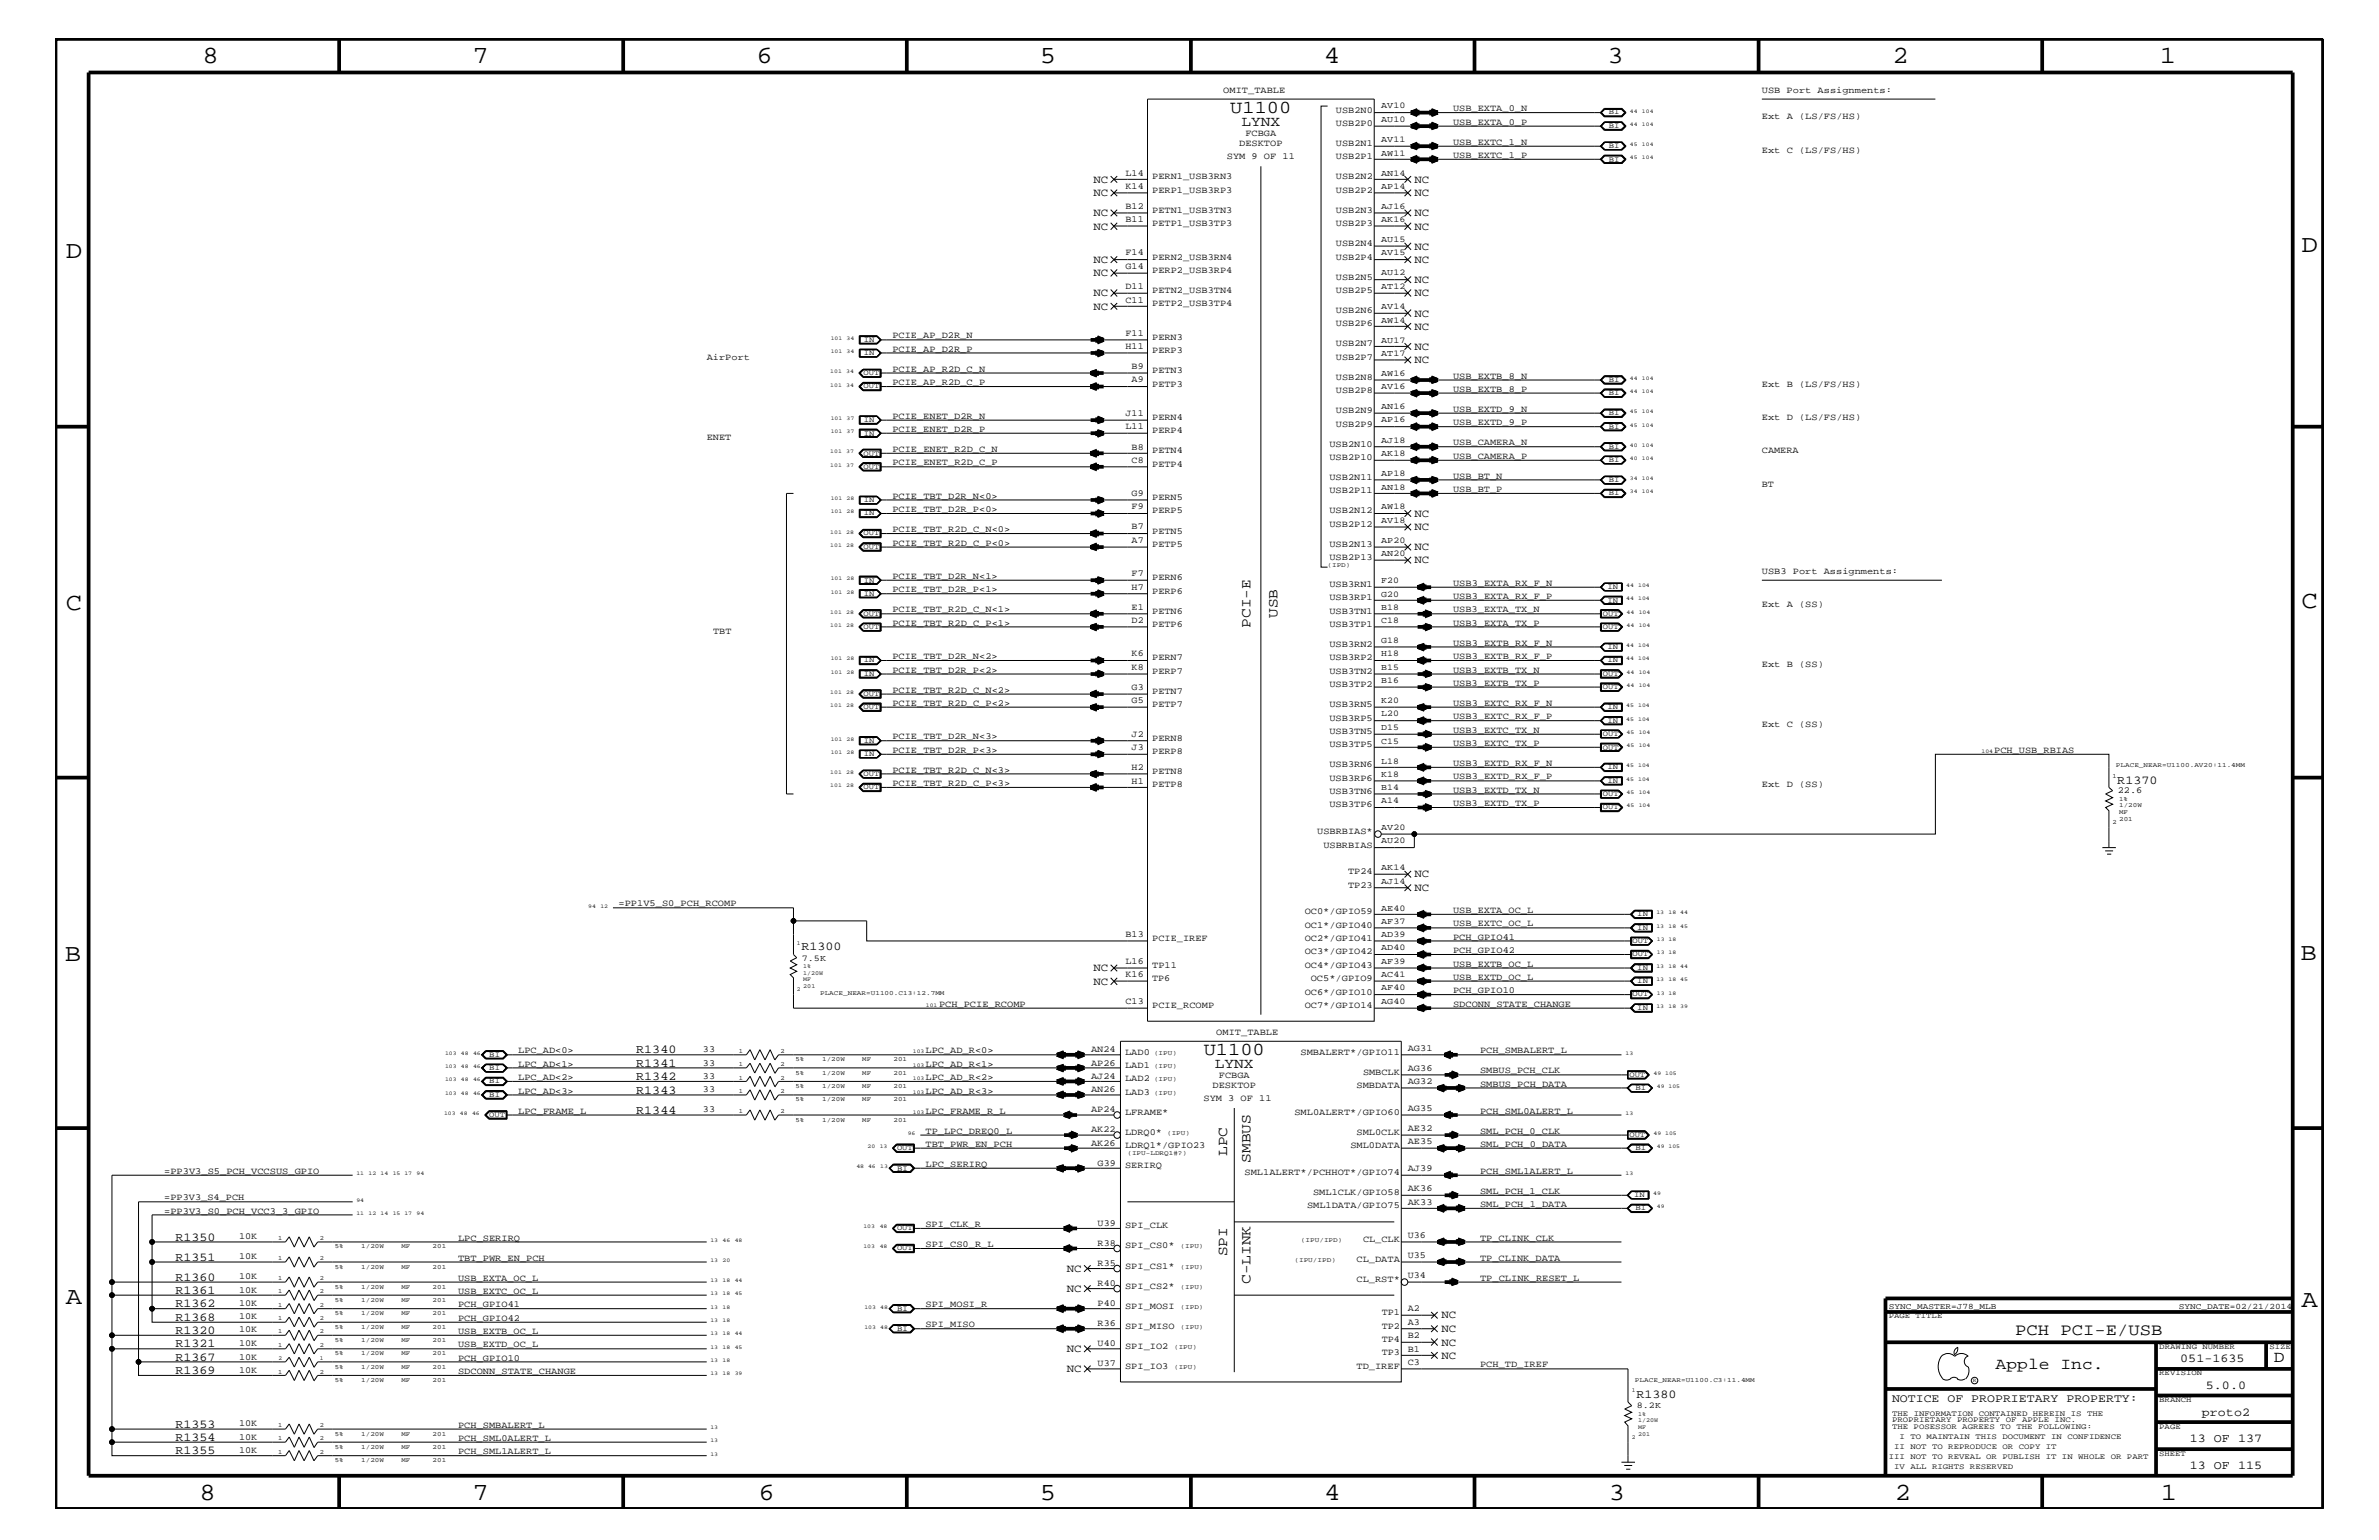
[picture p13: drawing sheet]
<svg xmlns="http://www.w3.org/2000/svg" width="432mm" height="279mm" viewBox="0 0 432 279" stroke-linecap="round" stroke-linejoin="round" font-family="sans-serif">
<defs><g id="words">
<g font-size="4.5">
<text x="36.7" y="11.5">8</text>
<text x="85.8" y="11.5">7</text>
<text x="137.3" y="11.5">6</text>
<text x="188.7" y="11.5">5</text>
<text x="240.3" y="11.5">4</text>
<text x="291.8" y="11.5">3</text>
<text x="343.5" y="11.5">2</text>
<text x="392" y="11.5">1</text>
<text x="11.9" y="46.8">D</text>
<text x="417.7" y="45.7">D</text>
<text x="11.9" y="110.6">C</text>
<text x="417.7" y="110.3">C</text>
<text x="11.8" y="174.3">B</text>
<text x="417.6" y="174.2">B</text>
<text x="11.9" y="236.7">A</text>
<text x="417.7" y="237.1">A</text>
<text x="36.2" y="272.1">8</text>
<text x="85.8" y="272.1">7</text>
<text x="137.7" y="272.1">6</text>
<text x="188.7" y="272.1">5</text>
<text x="240.4" y="272.1">4</text>
<text x="292" y="272.1">3</text>
<text x="343.9" y="272.1">2</text>
<text x="392.2" y="272.1">1</text>
</g>
<g font-size="3.3">
<text x="223.3" y="20.4">U1100</text>
<text x="218.5" y="191.4">U1100</text>
</g>
<g font-size="3">
<text x="365.8" y="242.3">PCH PCI-E/USB</text>
<text x="362.2" y="248.4">Apple Inc.</text>
<text x="412.7" y="247.1">D</text>
</g>
<g font-size="2.6">
<text x="225.3" y="22.9">LYNX</text>
<text x="227" y="113.9" transform="rotate(-90 227 113.9)">PCI-E</text>
<text x="231.9" y="112.1" transform="rotate(-90 231.9 112.1)">USB</text>
<text x="220.5" y="193.7">LYNX</text>
<text x="222.8" y="209.7" transform="rotate(-90 222.8 209.7)">LPC</text>
<text x="227" y="210.9" transform="rotate(-90 227 210.9)">SMBUS</text>
<text x="222.8" y="228" transform="rotate(-90 222.8 228)">SPI</text>
<text x="227" y="233" transform="rotate(-90 227 233)">C-LINK</text>
</g>
<g font-size="2.2">
<text x="384.3" y="142.2">R1370</text>
<text x="145.5" y="172.4">R1300</text>
<text x="115.5" y="191.1">R1340</text>
<text x="115.5" y="193.6">R1341</text>
<text x="115.5" y="195.9">R1342</text>
<text x="115.5" y="198.4">R1343</text>
<text x="115.5" y="202">R1344</text>
<text x="31.8" y="225.1">R1350</text>
<text x="31.8" y="232.4">R1360</text>
<text x="31.8" y="228.7">R1351</text>
<text x="31.8" y="239.6">R1368</text>
<text x="31.8" y="234.7">R1361</text>
<text x="31.8" y="237.2">R1362</text>
<text x="31.8" y="242">R1320</text>
<text x="31.8" y="244.5">R1321</text>
<text x="31.8" y="246.9">R1367</text>
<text x="31.8" y="249.3">R1369</text>
<text x="395.7" y="247.1">051-1635</text>
<text x="400.4" y="252">5.0.0</text>
<text x="297" y="253.7">R1380</text>
<text x="399.7" y="256.8">proto2</text>
<text x="31.8" y="263.8">R1355</text>
<text x="31.8" y="261.4">R1354</text>
<text x="31.8" y="259">R1353</text>
<text x="397.5" y="261.6">13 OF 137</text>
<text x="397.5" y="266.6">13 OF 115</text>
</g>
<text font-size="2.1" x="343.4" y="254.4">NOTICE OF PROPRIETARY PROPERTY:</text>
<g font-size="2">
<text x="198.5" y="35.6">NC</text>
<text x="198.5" y="33.1">NC</text>
<text x="256.7" y="33.1">NC</text>
<text x="256.7" y="35.6">NC</text>
<text x="198.5" y="41.7">NC</text>
<text x="198.5" y="39.2">NC</text>
<text x="256.7" y="41.7">NC</text>
<text x="256.7" y="39.2">NC</text>
<text x="198.5" y="47.7">NC</text>
<text x="256.7" y="47.7">NC</text>
<text x="256.7" y="45.3">NC</text>
<text x="198.5" y="50.2">NC</text>
<text x="198.5" y="53.8">NC</text>
<text x="256.7" y="53.8">NC</text>
<text x="256.7" y="51.3">NC</text>
<text x="198.5" y="56.2">NC</text>
<text x="256.7" y="59.8">NC</text>
<text x="256.7" y="57.4">NC</text>
<text x="256.7" y="65.9">NC</text>
<text x="256.7" y="63.4">NC</text>
<text x="256.7" y="93.8">NC</text>
<text x="256.7" y="96.2">NC</text>
<text x="256.7" y="99.9">NC</text>
<text x="256.7" y="102.2">NC</text>
<text x="256.7" y="161.7">NC</text>
<text x="256.7" y="159.2">NC</text>
<text x="198.5" y="178.7">NC</text>
<text x="198.5" y="176.2">NC</text>
<text x="193.6" y="230.7">NC</text>
<text x="193.6" y="234.4">NC</text>
<text x="261.6" y="239.2">NC</text>
<text x="193.6" y="245.3">NC</text>
<text x="261.6" y="241.7">NC</text>
<text x="261.6" y="244.1">NC</text>
<text x="193.6" y="248.9">NC</text>
<text x="261.6" y="246.5">NC</text>
</g>
<g font-size="1.7">
<text x="222" y="16.8">OMIT_TABLE</text>
<text x="319.8" y="16.8">USB Port Assignments:</text>
<text x="242.5" y="20.4">USB2N0</text>
<text x="242.5" y="22.9">USB2P0</text>
<text x="263.7" y="20.2">USB_EXTA_0_N</text>
<text x="263.7" y="22.6">USB_EXTA_0_P</text>
<text x="319.8" y="21.6">Ext A (LS/FS/HS)</text>
<text x="222.7" y="28.9">SYM 9 OF 11</text>
<text x="224.9" y="26.5">DESKTOP</text>
<text x="226.1" y="24.7">FCBGA</text>
<text x="242.5" y="28.9">USB2P1</text>
<text x="242.5" y="26.5">USB2N1</text>
<text x="263.7" y="28.6">USB_EXTC_1_P</text>
<text x="263.7" y="26.3">USB_EXTC_1_N</text>
<text x="319.8" y="27.7">Ext C (LS/FS/HS)</text>
<text x="204.3" y="34.2">K14</text>
<text x="204.3" y="31.9">L14</text>
<text x="209.1" y="35">PERP1_USB3RP3</text>
<text x="209.1" y="32.5">PERN1_USB3RN3</text>
<text x="242.5" y="32.5">USB2N2</text>
<text x="242.5" y="35">USB2P2</text>
<text x="204.3" y="40.3">B11</text>
<text x="204.3" y="37.9">B12</text>
<text x="209.1" y="41">PETP1_USB3TP3</text>
<text x="209.1" y="38.6">PETN1_USB3TN3</text>
<text x="242.5" y="38.6">USB2N3</text>
<text x="242.5" y="41">USB2P3</text>
<text x="204.3" y="46.3">F14</text>
<text x="209.1" y="47.1">PERN2_USB3RN4</text>
<text x="242.5" y="44.6">USB2N4</text>
<text x="242.5" y="47.1">USB2P4</text>
<text x="204.3" y="52.4">D11</text>
<text x="204.3" y="48.8">G14</text>
<text x="209.1" y="53.2">PETN2_USB3TN4</text>
<text x="209.1" y="49.6">PERP2_USB3RP4</text>
<text x="242.5" y="50.7">USB2N5</text>
<text x="242.5" y="53.2">USB2P5</text>
<text x="204.3" y="54.9">C11</text>
<text x="209.1" y="55.6">PETP2_USB3TP4</text>
<text x="242.5" y="56.8">USB2N6</text>
<text x="242.5" y="59.2">USB2P6</text>
<text x="128.3" y="65.3">AirPort</text>
<text x="162" y="61.4">PCIE_AP_D2R_N</text>
<text x="162" y="63.9">PCIE_AP_D2R_P</text>
<text x="204.3" y="60.9">F11</text>
<text x="204.3" y="63.4">H11</text>
<text x="209.1" y="61.7">PERN3</text>
<text x="209.1" y="64">PERP3</text>
<text x="242.5" y="62.9">USB2N7</text>
<text x="242.5" y="65.3">USB2P7</text>
<text x="162" y="69.9">PCIE_AP_R2D_C_P</text>
<text x="162" y="67.5">PCIE_AP_R2D_C_N</text>
<text x="205.4" y="67">B9</text>
<text x="205.4" y="69.4">A9</text>
<text x="209.1" y="67.7">PETN3</text>
<text x="209.1" y="70.1">PETP3</text>
<text x="242.5" y="71.3">USB2P8</text>
<text x="242.5" y="68.9">USB2N8</text>
<text x="263.7" y="68.7">USB_EXTB_8_N</text>
<text x="263.7" y="71.1">USB_EXTB_8_P</text>
<text x="319.8" y="70.1">Ext B (LS/FS/HS)</text>
<text x="162" y="76">PCIE_ENET_D2R_N</text>
<text x="204.3" y="75.5">J11</text>
<text x="204.3" y="77.9">L11</text>
<text x="209.1" y="76.2">PERN4</text>
<text x="242.5" y="77.4">USB2P9</text>
<text x="242.5" y="75">USB2N9</text>
<text x="263.7" y="77.2">USB_EXTD_9_P</text>
<text x="263.7" y="74.7">USB_EXTD_9_N</text>
<text x="319.8" y="76.2">Ext D (LS/FS/HS)</text>
<text x="128.3" y="79.9">ENET</text>
<text x="162" y="78.3">PCIE_ENET_D2R_P</text>
<text x="162" y="82">PCIE_ENET_R2D_C_N</text>
<text x="205.4" y="81.6">B8</text>
<text x="205.4" y="83.9">C8</text>
<text x="209.1" y="78.6">PERP4</text>
<text x="209.1" y="82.2">PETN4</text>
<text x="241.3" y="83.5">USB2P10</text>
<text x="241.3" y="81.1">USB2N10</text>
<text x="263.7" y="80.8">USB_CAMERA_N</text>
<text x="263.7" y="83.3">USB_CAMERA_P</text>
<text x="319.8" y="82.2">CAMERA</text>
<text x="162" y="84.4">PCIE_ENET_R2D_C_P</text>
<text x="209.1" y="84.7">PETP4</text>
<text x="241.3" y="89.5">USB2P11</text>
<text x="241.3" y="87.1">USB2N11</text>
<text x="263.7" y="86.9">USB_BT_N</text>
<text x="263.7" y="89.3">USB_BT_P</text>
<text x="319.8" y="88.3">BT</text>
<text x="162" y="92.9">PCIE_TBT_D2R_P&lt;0&gt;</text>
<text x="162" y="90.5">PCIE_TBT_D2R_N&lt;0&gt;</text>
<text x="205.4" y="90">G9</text>
<text x="205.4" y="92.4">F9</text>
<text x="209.1" y="90.7">PERN5</text>
<text x="209.1" y="93.2">PERP5</text>
<text x="241.3" y="95.6">USB2P12</text>
<text x="241.3" y="93.2">USB2N12</text>
<text x="162" y="99">PCIE_TBT_R2D_C_P&lt;0&gt;</text>
<text x="162" y="96.5">PCIE_TBT_R2D_C_N&lt;0&gt;</text>
<text x="205.4" y="96">B7</text>
<text x="205.4" y="98.5">A7</text>
<text x="209.1" y="96.8">PETN5</text>
<text x="209.1" y="99.3">PETP5</text>
<text x="241.3" y="101.6">USB2P13</text>
<text x="241.3" y="99.3">USB2N13</text>
<text x="162" y="105">PCIE_TBT_D2R_N&lt;1&gt;</text>
<text x="162" y="107.5">PCIE_TBT_D2R_P&lt;1&gt;</text>
<text x="205.4" y="107">H7</text>
<text x="205.4" y="104.6">F7</text>
<text x="209.1" y="107.7">PERP6</text>
<text x="209.1" y="105.3">PERN6</text>
<text x="241.3" y="106.5">USB3RN1</text>
<text x="263.7" y="106.3">USB3_EXTA_RX_F_N</text>
<text x="319.8" y="104.1">USB3 Port Assignments:</text>
<text x="162" y="113.6">PCIE_TBT_R2D_C_P&lt;1&gt;</text>
<text x="162" y="111.1">PCIE_TBT_R2D_C_N&lt;1&gt;</text>
<text x="205.4" y="113.1">D2</text>
<text x="205.4" y="110.6">E1</text>
<text x="209.1" y="113.7">PETP6</text>
<text x="209.1" y="111.4">PETN6</text>
<text x="241.3" y="108.9">USB3RP1</text>
<text x="241.3" y="111.4">USB3TN1</text>
<text x="241.3" y="113.7">USB3TP1</text>
<text x="263.7" y="111.1">USB3_EXTA_TX_N</text>
<text x="263.7" y="108.7">USB3_EXTA_RX_F_P</text>
<text x="263.7" y="113.6">USB3_EXTA_TX_P</text>
<text x="319.8" y="110.2">Ext A (SS)</text>
<text x="129.5" y="115">TBT</text>
<text x="162" y="119.6">PCIE_TBT_D2R_N&lt;2&gt;</text>
<text x="205.4" y="119.1">K6</text>
<text x="209.1" y="119.8">PERN7</text>
<text x="241.3" y="117.4">USB3RN2</text>
<text x="241.3" y="119.8">USB3RP2</text>
<text x="263.7" y="119.6">USB3_EXTB_RX_F_P</text>
<text x="263.7" y="117.2">USB3_EXTB_RX_F_N</text>
<text x="162" y="125.7">PCIE_TBT_R2D_C_N&lt;2&gt;</text>
<text x="162" y="122">PCIE_TBT_D2R_P&lt;2&gt;</text>
<text x="205.4" y="121.5">K8</text>
<text x="205.4" y="125.2">G3</text>
<text x="209.1" y="122.3">PERP7</text>
<text x="209.1" y="125.9">PETN7</text>
<text x="241.3" y="122.3">USB3TN2</text>
<text x="241.3" y="124.7">USB3TP2</text>
<text x="263.7" y="122">USB3_EXTB_TX_N</text>
<text x="263.7" y="124.4">USB3_EXTB_TX_P</text>
<text x="319.8" y="121">Ext B (SS)</text>
<text x="162" y="128">PCIE_TBT_R2D_C_P&lt;2&gt;</text>
<text x="205.4" y="127.6">G5</text>
<text x="209.1" y="128.3">PETP7</text>
<text x="241.3" y="128.3">USB3RN5</text>
<text x="241.3" y="130.8">USB3RP5</text>
<text x="263.7" y="130.5">USB3_EXTC_RX_F_P</text>
<text x="263.7" y="128">USB3_EXTC_RX_F_N</text>
<text x="319.8" y="131.9">Ext C (SS)</text>
<text x="162" y="134.1">PCIE_TBT_D2R_N&lt;3&gt;</text>
<text x="162" y="136.6">PCIE_TBT_D2R_P&lt;3&gt;</text>
<text x="205.4" y="133.6">J2</text>
<text x="205.4" y="136.1">J3</text>
<text x="209.1" y="134.4">PERN8</text>
<text x="209.1" y="136.8">PERP8</text>
<text x="241.3" y="133.2">USB3TN5</text>
<text x="241.3" y="135.6">USB3TP5</text>
<text x="263.7" y="133">USB3_EXTC_TX_N</text>
<text x="263.7" y="135.3">USB3_EXTC_TX_P</text>
<text x="361.9" y="136.6">PCH_USB_RBIAS</text>
<text x="162" y="142.6">PCIE_TBT_R2D_C_P&lt;3&gt;</text>
<text x="162" y="140.2">PCIE_TBT_R2D_C_N&lt;3&gt;</text>
<text x="205.4" y="139.7">H2</text>
<text x="205.4" y="142.2">H1</text>
<text x="209.1" y="140.4">PETN8</text>
<text x="209.1" y="142.9">PETP8</text>
<text x="241.3" y="139.2">USB3RN6</text>
<text x="241.3" y="141.7">USB3RP6</text>
<text x="263.7" y="143.9">USB3_EXTD_TX_N</text>
<text x="263.7" y="141.4">USB3_EXTD_RX_F_P</text>
<text x="263.7" y="139">USB3_EXTD_RX_F_N</text>
<text x="319.8" y="142.9">Ext D (SS)</text>
<text x="384.4" y="144">22.6</text>
<text x="241.3" y="144">USB3TN6</text>
<text x="241.3" y="146.5">USB3TP6</text>
<text x="263.7" y="146.2">USB3_EXTD_TX_P</text>
<text x="239.1" y="151.3">USBRBIAS*</text>
<text x="240.2" y="153.8">USBRBIAS</text>
<text x="244.7" y="161.1">TP23</text>
<text x="244.7" y="158.6">TP24</text>
<text x="112.3" y="164.5">=PP1V5_S0_PCH_RCOMP</text>
<text x="236.8" y="165.9">OC0*/GPIO59</text>
<text x="263.7" y="165.6">USB_EXTA_OC_L</text>
<text x="204.3" y="170">B13</text>
<text x="209.1" y="170.7">PCIE_IREF</text>
<text x="236.8" y="173.2">OC3*/GPIO42</text>
<text x="236.8" y="168.3">OC1*/GPIO40</text>
<text x="236.8" y="170.7">OC2*/GPIO41</text>
<text x="263.7" y="170.5">PCH_GPIO41</text>
<text x="263.7" y="168.1">USB_EXTC_OC_L</text>
<text x="263.7" y="172.9">PCH_GPIO42</text>
<text x="204.3" y="177.3">K16</text>
<text x="204.3" y="174.9">L16</text>
<text x="209.1" y="178">TP6</text>
<text x="209.1" y="175.6">TP11</text>
<text x="236.8" y="175.6">OC4*/GPIO43</text>
<text x="237.9" y="178">OC5*/GPIO9</text>
<text x="263.7" y="175.4">USB_EXTB_OC_L</text>
<text x="263.7" y="177.7">USB_EXTD_OC_L</text>
<text x="170.4" y="182.7">PCH_PCIE_RCOMP</text>
<text x="204.3" y="182.1">C13</text>
<text x="209.1" y="182.9">PCIE_RCOMP</text>
<text x="236.8" y="180.5">OC6*/GPIO10</text>
<text x="236.8" y="182.9">OC7*/GPIO14</text>
<text x="263.7" y="182.7">SDCONN_STATE_CHANGE</text>
<text x="263.7" y="180.2">PCH_GPIO10</text>
<text x="94.1" y="191.1">LPC_AD&lt;0&gt;</text>
<text x="127.6" y="190.9">33</text>
<text x="168" y="191.1">LPC_AD_R&lt;0&gt;</text>
<text x="198" y="190.9">AN24</text>
<text x="204.2" y="191.4">LAD0</text>
<text x="220.8" y="187.7">OMIT_TABLE</text>
<text x="236.1" y="191.4">SMBALERT*/GPIO11</text>
<text x="255.5" y="190.6">AG31</text>
<text x="268.6" y="191.1">PCH_SMBALERT_L</text>
<text x="94.1" y="193.6">LPC_AD&lt;1&gt;</text>
<text x="94.1" y="195.9">LPC_AD&lt;2&gt;</text>
<text x="127.6" y="193.3">33</text>
<text x="127.6" y="195.7">33</text>
<text x="168" y="193.6">LPC_AD_R&lt;1&gt;</text>
<text x="168" y="195.9">LPC_AD_R&lt;2&gt;</text>
<text x="198" y="195.7">AJ24</text>
<text x="198" y="193.3">AP26</text>
<text x="204.2" y="196.2">LAD2</text>
<text x="204.2" y="193.7">LAD1</text>
<text x="220.1" y="197.4">DESKTOP</text>
<text x="221.2" y="195.6">FCBGA</text>
<text x="246.2" y="197.4">SMBDATA</text>
<text x="247.4" y="195">SMBCLK</text>
<text x="255.5" y="194.3">AG36</text>
<text x="255.5" y="196.7">AG32</text>
<text x="268.6" y="194.8">SMBUS_PCH_CLK</text>
<text x="268.6" y="197.2">SMBUS_PCH_DATA</text>
<text x="94.1" y="198.4">LPC_AD&lt;3&gt;</text>
<text x="94.1" y="202">LPC_FRAME_L</text>
<text x="127.6" y="198.1">33</text>
<text x="127.6" y="201.8">33</text>
<text x="168" y="198.4">LPC_AD_R&lt;3&gt;</text>
<text x="168" y="202">LPC_FRAME_R_L</text>
<text x="198" y="198.1">AN26</text>
<text x="198" y="201.8">AP24</text>
<text x="204.2" y="198.7">LAD3</text>
<text x="204.2" y="202.3">LFRAME*</text>
<text x="218.4" y="199.8">SYM 3 OF 11</text>
<text x="234.9" y="202.3">SML0ALERT*/GPIO60</text>
<text x="255.5" y="201.5">AG35</text>
<text x="268.6" y="202">PCH_SML0ALERT_L</text>
<text x="168" y="205.7">TP_LPC_DREQ0_L</text>
<text x="168" y="208.1">TBT_PWR_EN_PCH</text>
<text x="198" y="207.9">AK26</text>
<text x="198" y="205.4">AK22</text>
<text x="204.2" y="208.3">LDRQ1*/GPIO23</text>
<text x="204.2" y="205.9">LDRQ0*</text>
<text x="245.1" y="208.3">SML0DATA</text>
<text x="246.2" y="205.9">SML0CLK</text>
<text x="255.5" y="207.6">AE35</text>
<text x="255.5" y="205.2">AE32</text>
<text x="268.6" y="205.7">SML_PCH_0_CLK</text>
<text x="268.6" y="208.1">SML_PCH_0_DATA</text>
<text x="29.8" y="213">=PP3V3_S5_PCH_VCCSUS_GPIO</text>
<text x="168" y="211.7">LPC_SERIRQ</text>
<text x="199.2" y="211.5">G39</text>
<text x="204.2" y="211.9">SERIRQ</text>
<text x="225.9" y="213.2">SML1ALERT*/PCHHOT*/GPIO74</text>
<text x="255.5" y="212.5">AJ39</text>
<text x="268.6" y="213">PCH_SML1ALERT_L</text>
<text x="29.8" y="220.2">=PP3V3_S0_PCH_VCC3_3_GPIO</text>
<text x="29.8" y="217.8">=PP3V3_S4_PCH</text>
<text x="237.2" y="219.2">SML1DATA/GPIO75</text>
<text x="238.3" y="216.9">SML1CLK/GPIO58</text>
<text x="255.5" y="218.6">AK33</text>
<text x="255.5" y="216.1">AK36</text>
<text x="268.6" y="219">SML_PCH_1_DATA</text>
<text x="268.6" y="216.6">SML_PCH_1_CLK</text>
<text x="43.4" y="224.8">10K</text>
<text x="83.1" y="225.1">LPC_SERIRQ</text>
<text x="168" y="226.3">SPI_CS0_R_L</text>
<text x="168" y="222.6">SPI_CLK_R</text>
<text x="199.2" y="226">R38</text>
<text x="199.2" y="222.4">U39</text>
<text x="204.2" y="226.5">SPI_CS0*</text>
<text x="204.2" y="222.9">SPI_CLK</text>
<text x="247.4" y="225.3">CL_CLK</text>
<text x="255.5" y="224.6">U36</text>
<text x="268.6" y="225.1">TP_CLINK_CLK</text>
<text x="43.4" y="232.1">10K</text>
<text x="43.4" y="228.5">10K</text>
<text x="83.1" y="228.7">TBT_PWR_EN_PCH</text>
<text x="83.1" y="232.4">USB_EXTA_OC_L</text>
<text x="199.2" y="233.3">R40</text>
<text x="199.2" y="229.6">R35</text>
<text x="204.2" y="233.8">SPI_CS2*</text>
<text x="204.2" y="230.2">SPI_CS1*</text>
<text x="246.2" y="229">CL_DATA</text>
<text x="246.2" y="232.6">CL_RST*</text>
<text x="255.5" y="228.2">U35</text>
<text x="255.5" y="231.8">U34</text>
<text x="268.6" y="228.7">TP_CLINK_DATA</text>
<text x="268.6" y="232.4">TP_CLINK_RESET_L</text>
<text x="43.4" y="239.4">10K</text>
<text x="43.4" y="234.6">10K</text>
<text x="43.4" y="236.9">10K</text>
<text x="83.1" y="234.7">USB_EXTC_OC_L</text>
<text x="83.1" y="237.2">PCH_GPIO41</text>
<text x="83.1" y="239.6">PCH_GPIO42</text>
<text x="168" y="237.2">SPI_MOSI_R</text>
<text x="199.2" y="236.9">P40</text>
<text x="204.2" y="237.4">SPI_MOSI</text>
<text x="250.8" y="238.6">TP1</text>
<text x="255.5" y="237.9">A2</text>
<text x="43.4" y="241.8">10K</text>
<text x="43.4" y="244.2">10K</text>
<text x="83.1" y="244.5">USB_EXTD_OC_L</text>
<text x="83.1" y="242">USB_EXTB_OC_L</text>
<text x="168" y="240.8">SPI_MISO</text>
<text x="199.2" y="244.2">U40</text>
<text x="199.2" y="240.6">R36</text>
<text x="204.2" y="244.7">SPI_IO2</text>
<text x="204.2" y="241.1">SPI_MISO</text>
<text x="250.8" y="241.1">TP2</text>
<text x="250.8" y="243.5">TP4</text>
<text x="250.8" y="245.9">TP3</text>
<text x="255.5" y="240.3">A3</text>
<text x="255.5" y="242.8">B2</text>
<text x="255.5" y="245.2">B1</text>
<text x="43.4" y="246.7">10K</text>
<text x="43.4" y="249">10K</text>
<text x="83.1" y="246.9">PCH_GPIO10</text>
<text x="83.1" y="249.3">SDCONN_STATE_CHANGE</text>
<text x="199.2" y="247.8">U37</text>
<text x="204.2" y="248.4">SPI_IO3</text>
<text x="246.2" y="248.4">TD_IREF</text>
<text x="255.5" y="247.6">C3</text>
<text x="268.6" y="248.1">PCH_TD_IREF</text>
<text x="43.4" y="263.6">10K</text>
<text x="43.4" y="261.2">10K</text>
<text x="43.4" y="258.8">10K</text>
<text x="83.1" y="263.8">PCH_SML1ALERT_L</text>
<text x="83.1" y="259">PCH_SMBALERT_L</text>
<text x="83.1" y="261.4">PCH_SML0ALERT_L</text>
</g>
<g font-size="1.6">
<text x="250.7" y="19.7">AV10</text>
<text x="250.7" y="22.1">AU10</text>
<text x="250.7" y="28.2">AW11</text>
<text x="250.7" y="25.8">AV11</text>
<text x="250.7" y="31.9">AN14</text>
<text x="250.7" y="34.2">AP14</text>
<text x="250.7" y="37.9">AJ16</text>
<text x="250.7" y="40.3">AK16</text>
<text x="250.7" y="44">AU15</text>
<text x="250.7" y="46.3">AV15</text>
<text x="250.7" y="50">AU12</text>
<text x="250.7" y="52.4">AT12</text>
<text x="250.7" y="56.1">AV14</text>
<text x="250.7" y="58.5">AW14</text>
<text x="250.7" y="62.2">AU17</text>
<text x="250.7" y="64.5">AT17</text>
<text x="250.7" y="70.6">AV16</text>
<text x="250.7" y="68.2">AW16</text>
<text x="250.7" y="76.7">AP16</text>
<text x="250.7" y="74.3">AN16</text>
<text x="250.7" y="82.7">AK18</text>
<text x="250.7" y="80.3">AJ18</text>
<text x="250.7" y="88.8">AN18</text>
<text x="250.7" y="86.4">AP18</text>
<text x="250.7" y="94.9">AV18</text>
<text x="250.7" y="92.4">AW18</text>
<text x="250.7" y="101">AN20</text>
<text x="250.7" y="98.5">AP20</text>
<text x="250.7" y="105.8">F20</text>
<text x="250.7" y="108.2">G20</text>
<text x="250.7" y="110.6">B18</text>
<text x="250.7" y="113.1">C18</text>
<text x="250.7" y="116.7">G18</text>
<text x="250.7" y="119.1">H18</text>
<text x="250.7" y="121.5">B15</text>
<text x="250.7" y="124">B16</text>
<text x="250.7" y="127.6">K20</text>
<text x="250.7" y="130">L20</text>
<text x="250.7" y="132.4">D15</text>
<text x="250.7" y="134.9">C15</text>
<text x="250.7" y="138.5">L18</text>
<text x="250.7" y="140.9">K18</text>
<text x="250.7" y="143.4">B14</text>
<text x="250.7" y="145.7">A14</text>
<text x="250.7" y="153">AU20</text>
<text x="250.7" y="150.7">AV20</text>
<text x="250.7" y="157.9">AK14</text>
<text x="250.7" y="160.3">AJ14</text>
<text x="250.7" y="167.6">AF37</text>
<text x="250.7" y="165.2">AE40</text>
<text x="250.7" y="172.4">AD40</text>
<text x="250.7" y="170">AD39</text>
<text x="145.5" y="174.3">7.5K</text>
<text x="250.7" y="177.3">AC41</text>
<text x="250.7" y="179.7">AF40</text>
<text x="250.7" y="174.9">AF39</text>
<text x="250.7" y="182.1">AG40</text>
<text x="297.1" y="255.5">8.2K</text>
</g>
<g font-size="1.5">
<text x="342.8" y="237.4">SYNC_MASTER=J78_MLB</text>
<text x="395.5" y="237.4">SYNC_DATE=02/21/2014</text>
</g>
<g font-size="1.4">
<text x="292" y="20.8">BI</text>
<text x="292" y="23.2">BI</text>
<text x="292" y="26.9">BI</text>
<text x="292" y="29.3">BI</text>
<text x="156.8" y="64.5">IN</text>
<text x="156.8" y="62">IN</text>
<text x="156.7" y="70.5">OUT</text>
<text x="156.7" y="68.1">OUT</text>
<text x="292" y="69.3">BI</text>
<text x="292" y="71.7">BI</text>
<text x="156.8" y="76.6">IN</text>
<text x="292" y="77.8">BI</text>
<text x="292" y="75.4">BI</text>
<text x="156.7" y="82.7">OUT</text>
<text x="156.8" y="79">IN</text>
<text x="292" y="81.4">BI</text>
<text x="292" y="83.8">BI</text>
<text x="156.7" y="85">OUT</text>
<text x="292" y="87.5">BI</text>
<text x="292" y="89.9">BI</text>
<text x="156.8" y="93.5">IN</text>
<text x="156.8" y="91.1">IN</text>
<text x="156.7" y="99.6">OUT</text>
<text x="156.7" y="97.1">OUT</text>
<text x="156.8" y="105.7">IN</text>
<text x="291.8" y="106.9">IN</text>
<text x="156.7" y="111.7">OUT</text>
<text x="156.8" y="108.1">IN</text>
<text x="290.9" y="111.7">OUT</text>
<text x="291.8" y="109.3">IN</text>
<text x="156.7" y="114.2">OUT</text>
<text x="290.9" y="114.2">OUT</text>
<text x="291.8" y="117.8">IN</text>
<text x="156.8" y="120.2">IN</text>
<text x="156.8" y="122.6">IN</text>
<text x="290.9" y="122.6">OUT</text>
<text x="290.9" y="125.1">OUT</text>
<text x="291.8" y="120.2">IN</text>
<text x="156.7" y="128.7">OUT</text>
<text x="156.7" y="126.3">OUT</text>
<text x="291.8" y="131.1">IN</text>
<text x="291.8" y="128.7">IN</text>
<text x="156.8" y="134.7">IN</text>
<text x="156.8" y="137.2">IN</text>
<text x="290.9" y="133.5">OUT</text>
<text x="290.9" y="136">OUT</text>
<text x="156.7" y="143.2">OUT</text>
<text x="156.7" y="140.8">OUT</text>
<text x="291.8" y="142">IN</text>
<text x="291.8" y="139.6">IN</text>
<text x="290.9" y="144.5">OUT</text>
<text x="290.9" y="146.8">OUT</text>
<text x="297.2" y="166.2">IN</text>
<text x="296.3" y="171.1">OUT</text>
<text x="296.3" y="173.5">OUT</text>
<text x="297.2" y="168.7">IN</text>
<text x="297.2" y="176">IN</text>
<text x="297.2" y="178.4">IN</text>
<text x="296.3" y="180.8">OUT</text>
<text x="297.2" y="183.2">IN</text>
<text x="88.8" y="191.7">BI</text>
<text x="88.8" y="194.2">BI</text>
<text x="88.8" y="196.5">BI</text>
<text x="295.7" y="195.4">OUT</text>
<text x="296.8" y="197.8">BI</text>
<text x="88.8" y="202.6">OUT</text>
<text x="88.8" y="199">BI</text>
<text x="162.8" y="208.7">OUT</text>
<text x="295.7" y="206.3">OUT</text>
<text x="296.8" y="208.7">BI</text>
<text x="162.8" y="212.4">BI</text>
<text x="296.6" y="217.2">IN</text>
<text x="296.8" y="219.6">BI</text>
<text x="162.8" y="226.9">OUT</text>
<text x="162.8" y="223.2">OUT</text>
<text x="162.8" y="237.8">BI</text>
<text x="342.8" y="239.2">PAGE TITLE</text>
<text x="162.8" y="241.4">BI</text>
<text x="391.9" y="244.7">DRAWING NUMBER</text>
<text x="411.9" y="244.7">SIZE</text>
<text x="391.9" y="249.5">REVISION</text>
<text x="343.4" y="256.8">THE INFORMATION CONTAINED HEREIN IS THE</text>
<text x="391.9" y="254.4">BRANCH</text>
<text x="343.4" y="258">PROPRIETARY PROPERTY OF APPLE INC.</text>
<text x="343.4" y="259.3">THE POSESSOR AGREES TO THE FOLLOWING:</text>
<text x="343.8" y="262.9">II NOT TO REPRODUCE OR COPY IT</text>
<text x="344.8" y="261.1">I TO MAINTAIN THIS DOCUMENT IN CONFIDENCE</text>
<text x="391.9" y="259.3">PAGE</text>
<text x="342.8" y="264.7">III NOT TO REVEAL OR PUBLISH IT IN WHOLE OR PART</text>
<text x="343.8" y="266.6">IV ALL RIGHTS RESERVED</text>
<text x="391.9" y="264.1">SHEET</text>
</g>
<g font-size="1.2">
<text x="241" y="102.9">(IPD)</text>
<text x="383.5" y="141.1">1</text>
<text x="384" y="139.2">PLACE_NEAR=U1100.AV20:11.4MM</text>
<text x="383.5" y="149.5">2</text>
<text x="384.6" y="147.7">MF</text>
<text x="384.6" y="149">201</text>
<text x="384.6" y="146.5">1/20W</text>
<text x="384.6" y="145.3">1%</text>
<text x="148.8" y="180.5">PLACE_NEAR=U1100.C13:12.7MM</text>
<text x="134.1" y="191">1</text>
<text x="141.6" y="191">2</text>
<text x="209.5" y="191.4">(IPU)</text>
<text x="134.1" y="193.4">1</text>
<text x="134.1" y="195.9">1</text>
<text x="141.6" y="193.4">2</text>
<text x="141.6" y="195.9">2</text>
<text x="144.4" y="192.6">5%</text>
<text x="144.4" y="195">5%</text>
<text x="144.4" y="197.4">5%</text>
<text x="149.2" y="192.6">1/20W</text>
<text x="149.2" y="195">1/20W</text>
<text x="149.2" y="197.4">1/20W</text>
<text x="156.5" y="197.4">MF</text>
<text x="156.5" y="192.6">MF</text>
<text x="156.5" y="195">MF</text>
<text x="162.2" y="192.6">201</text>
<text x="162.2" y="195">201</text>
<text x="162.2" y="197.4">201</text>
<text x="209.5" y="193.7">(IPU)</text>
<text x="209.5" y="196.2">(IPU)</text>
<text x="134.1" y="198.2">1</text>
<text x="134.1" y="201.9">1</text>
<text x="141.6" y="198.2">2</text>
<text x="141.6" y="201.9">2</text>
<text x="144.4" y="199.8">5%</text>
<text x="144.4" y="203.5">5%</text>
<text x="149.2" y="199.8">1/20W</text>
<text x="149.2" y="203.5">1/20W</text>
<text x="156.5" y="199.8">MF</text>
<text x="156.5" y="203.5">MF</text>
<text x="162.2" y="199.8">201</text>
<text x="162.2" y="203.5">201</text>
<text x="209.5" y="198.7">(IPU)</text>
<text x="204.6" y="209.6">(IPU-LDRQ1#?)</text>
<text x="211.8" y="205.9">(IPU)</text>
<text x="50.5" y="224.9">1</text>
<text x="58.1" y="224.9">2</text>
<text x="60.7" y="226.5">5%</text>
<text x="65.6" y="226.5">1/20W</text>
<text x="72.9" y="226.5">MF</text>
<text x="78.5" y="226.5">201</text>
<text x="214.3" y="226.5">(IPU)</text>
<text x="236.1" y="225.3">(IPU/IPD)</text>
<text x="50.5" y="232.2">1</text>
<text x="50.5" y="228.5">1</text>
<text x="58.1" y="232.2">2</text>
<text x="58.1" y="228.5">2</text>
<text x="60.7" y="233.8">5%</text>
<text x="60.7" y="230.2">5%</text>
<text x="65.6" y="233.8">1/20W</text>
<text x="65.6" y="230.2">1/20W</text>
<text x="72.9" y="233.8">MF</text>
<text x="72.9" y="230.2">MF</text>
<text x="78.5" y="233.8">201</text>
<text x="78.5" y="230.2">201</text>
<text x="214.3" y="230.2">(IPU)</text>
<text x="214.3" y="233.8">(IPU)</text>
<text x="234.9" y="229">(IPU/IPD)</text>
<text x="50.5" y="239.5">1</text>
<text x="50.5" y="234.6">1</text>
<text x="50.5" y="237.1">1</text>
<text x="58.1" y="239.5">2</text>
<text x="58.1" y="234.6">2</text>
<text x="58.1" y="237.1">2</text>
<text x="60.7" y="236.2">5%</text>
<text x="60.7" y="238.6">5%</text>
<text x="65.6" y="236.2">1/20W</text>
<text x="65.6" y="238.6">1/20W</text>
<text x="72.9" y="236.2">MF</text>
<text x="72.9" y="238.6">MF</text>
<text x="78.5" y="236.2">201</text>
<text x="78.5" y="238.6">201</text>
<text x="214.3" y="237.4">(IPD)</text>
<text x="50.5" y="241.9">1</text>
<text x="50.5" y="244.4">1</text>
<text x="58.1" y="241.9">2</text>
<text x="58.1" y="244.4">2</text>
<text x="60.7" y="241.1">5%</text>
<text x="60.7" y="243.5">5%</text>
<text x="60.7" y="245.9">5%</text>
<text x="65.6" y="241.1">1/20W</text>
<text x="65.6" y="243.5">1/20W</text>
<text x="65.6" y="245.9">1/20W</text>
<text x="72.9" y="243.5">MF</text>
<text x="72.9" y="245.9">MF</text>
<text x="72.9" y="241.1">MF</text>
<text x="78.5" y="241.1">201</text>
<text x="78.5" y="243.5">201</text>
<text x="78.5" y="245.9">201</text>
<text x="213.1" y="244.7">(IPU)</text>
<text x="214.3" y="241.1">(IPU)</text>
<text x="50.5" y="249.2">1</text>
<text x="58.1" y="249.2">2</text>
<text x="60.7" y="250.7">5%</text>
<text x="60.7" y="248.4">5%</text>
<text x="65.6" y="248.4">1/20W</text>
<text x="65.6" y="250.7">1/20W</text>
<text x="72.9" y="248.4">MF</text>
<text x="72.9" y="250.7">MF</text>
<text x="78.5" y="248.4">201</text>
<text x="78.5" y="250.7">201</text>
<text x="213.1" y="248.4">(IPU)</text>
<text x="296.8" y="250.7">PLACE_NEAR=U1100.C3:11.4MM</text>
<text x="50.5" y="263.8">1</text>
<text x="50.5" y="261.3">1</text>
<text x="50.5" y="258.9">1</text>
<text x="58.1" y="263.8">2</text>
<text x="58.1" y="261.3">2</text>
<text x="58.1" y="258.9">2</text>
<text x="60.7" y="262.9">5%</text>
<text x="60.7" y="260.5">5%</text>
<text x="65.6" y="262.9">1/20W</text>
<text x="65.6" y="260.5">1/20W</text>
<text x="72.9" y="262.9">MF</text>
<text x="72.9" y="260.5">MF</text>
<text x="78.5" y="262.9">201</text>
<text x="78.5" y="260.5">201</text>
<text x="60.7" y="265.3">5%</text>
<text x="65.6" y="265.3">1/20W</text>
<text x="72.9" y="265.3">MF</text>
<text x="78.5" y="265.3">201</text>
</g>
<g font-size="1.1">
<text x="144.6" y="171.4">1</text>
<text x="144.6" y="179.9">2</text>
<text x="145.8" y="175.6">1%</text>
<text x="145.8" y="178">MF</text>
<text x="145.8" y="179.3">201</text>
<text x="145.8" y="176.8">1/20W</text>
<text x="50.5" y="246.7">2</text>
<text x="58.1" y="246.7">1</text>
<text x="296.2" y="252.6">1</text>
<text x="297.3" y="256.8">1%</text>
<text x="296.2" y="261.1">2</text>
<text x="297.3" y="260.5">201</text>
<text x="297.3" y="258">1/20W</text>
<text x="297.3" y="259.3">MF</text>
</g>
<g font-size="1">
<text x="295.8" y="20.4">44</text>
<text x="295.8" y="22.9">44</text>
<text x="298" y="20.4">104</text>
<text x="298" y="22.9">104</text>
<text x="295.8" y="26.5">45</text>
<text x="295.8" y="28.9">45</text>
<text x="298" y="26.5">104</text>
<text x="298" y="28.9">104</text>
<text x="150.8" y="64">101</text>
<text x="150.8" y="61.7">101</text>
<text x="153.7" y="64">34</text>
<text x="153.7" y="61.7">34</text>
<text x="150.7" y="70.1">101</text>
<text x="150.7" y="67.7">101</text>
<text x="153.6" y="70.1">34</text>
<text x="153.6" y="67.7">34</text>
<text x="295.8" y="71.3">44</text>
<text x="295.8" y="68.9">44</text>
<text x="298" y="68.9">104</text>
<text x="298" y="71.3">104</text>
<text x="150.8" y="76.2">101</text>
<text x="153.7" y="76.2">37</text>
<text x="295.8" y="77.4">45</text>
<text x="295.8" y="75">45</text>
<text x="298" y="77.4">104</text>
<text x="298" y="75">104</text>
<text x="150.7" y="82.2">101</text>
<text x="150.8" y="78.6">101</text>
<text x="153.6" y="82.2">37</text>
<text x="153.7" y="78.6">37</text>
<text x="295.8" y="81.1">40</text>
<text x="295.8" y="83.5">40</text>
<text x="298" y="81.1">104</text>
<text x="298" y="83.5">104</text>
<text x="150.7" y="84.7">101</text>
<text x="153.6" y="84.7">37</text>
<text x="295.8" y="87.1">34</text>
<text x="295.8" y="89.5">34</text>
<text x="298" y="87.1">104</text>
<text x="298" y="89.5">104</text>
<text x="150.8" y="93.2">101</text>
<text x="150.8" y="90.7">101</text>
<text x="153.7" y="93.2">28</text>
<text x="153.7" y="90.7">28</text>
<text x="150.7" y="99.3">101</text>
<text x="150.7" y="96.8">101</text>
<text x="153.6" y="99.3">28</text>
<text x="153.6" y="96.8">28</text>
<text x="150.8" y="105.3">101</text>
<text x="150.8" y="107.7">101</text>
<text x="153.7" y="105.3">28</text>
<text x="153.7" y="107.7">28</text>
<text x="295.1" y="106.5">44</text>
<text x="297.3" y="106.5">104</text>
<text x="150.7" y="113.7">101</text>
<text x="150.7" y="111.4">101</text>
<text x="153.6" y="113.7">28</text>
<text x="153.6" y="111.4">28</text>
<text x="295.1" y="108.9">44</text>
<text x="295.2" y="111.4">44</text>
<text x="295.2" y="113.7">44</text>
<text x="297.3" y="108.9">104</text>
<text x="297.4" y="111.4">104</text>
<text x="297.4" y="113.7">104</text>
<text x="150.8" y="119.8">101</text>
<text x="153.7" y="119.8">28</text>
<text x="295.1" y="119.8">44</text>
<text x="295.1" y="117.4">44</text>
<text x="297.3" y="119.8">104</text>
<text x="297.3" y="117.4">104</text>
<text x="150.7" y="125.9">101</text>
<text x="150.8" y="122.3">101</text>
<text x="153.6" y="125.9">28</text>
<text x="153.7" y="122.3">28</text>
<text x="295.2" y="122.3">44</text>
<text x="295.2" y="124.7">44</text>
<text x="297.4" y="122.3">104</text>
<text x="297.4" y="124.7">104</text>
<text x="150.7" y="128.3">101</text>
<text x="153.6" y="128.3">28</text>
<text x="295.1" y="130.8">45</text>
<text x="295.1" y="128.3">45</text>
<text x="297.3" y="130.8">104</text>
<text x="297.3" y="128.3">104</text>
<text x="150.8" y="134.4">101</text>
<text x="150.8" y="136.8">101</text>
<text x="153.7" y="134.4">28</text>
<text x="153.7" y="136.8">28</text>
<text x="295.2" y="133.2">45</text>
<text x="295.2" y="135.6">45</text>
<text x="297.4" y="133.2">104</text>
<text x="297.4" y="135.6">104</text>
<text x="359.7" y="136.6">104</text>
<text x="150.7" y="142.9">101</text>
<text x="150.7" y="140.4">101</text>
<text x="153.6" y="142.9">28</text>
<text x="153.6" y="140.4">28</text>
<text x="295.1" y="141.7">45</text>
<text x="295.1" y="139.2">45</text>
<text x="297.3" y="141.7">104</text>
<text x="297.3" y="139.2">104</text>
<text x="295.2" y="144">45</text>
<text x="295.2" y="146.5">45</text>
<text x="297.4" y="144">104</text>
<text x="297.4" y="146.5">104</text>
<text x="106.8" y="164.7">94</text>
<text x="109" y="164.7">12</text>
<text x="300.7" y="165.9">13</text>
<text x="302.9" y="165.9">18 44</text>
<text x="300.7" y="168.3">13</text>
<text x="300.7" y="170.7">13 18</text>
<text x="300.7" y="173.2">13 18</text>
<text x="302.9" y="168.3">18 45</text>
<text x="300.7" y="175.6">13</text>
<text x="300.7" y="178">13</text>
<text x="302.9" y="175.6">18 44</text>
<text x="302.9" y="178">18 45</text>
<text x="168.1" y="182.7">101</text>
<text x="300.7" y="182.9">13</text>
<text x="300.7" y="180.5">13 18</text>
<text x="302.9" y="182.9">18 39</text>
<text x="80.8" y="191.4">103</text>
<text x="83.7" y="191.4">48</text>
<text x="85.9" y="191.4">46</text>
<text x="165.7" y="191.1">103</text>
<text x="295.1" y="191.4">13</text>
<text x="80.8" y="193.7">103</text>
<text x="80.8" y="196.2">103</text>
<text x="83.7" y="193.7">48</text>
<text x="83.7" y="196.2">48</text>
<text x="85.9" y="193.7">46</text>
<text x="85.9" y="196.2">46</text>
<text x="165.7" y="193.6">103</text>
<text x="165.7" y="195.9">103</text>
<text x="300.1" y="195">49 105</text>
<text x="300.7" y="197.4">49 105</text>
<text x="80.6" y="202.3">103</text>
<text x="80.8" y="198.7">103</text>
<text x="83.5" y="202.3">48</text>
<text x="83.7" y="198.7">48</text>
<text x="85.7" y="202.3">46</text>
<text x="85.9" y="198.7">46</text>
<text x="165.7" y="198.4">103</text>
<text x="165.7" y="202">103</text>
<text x="295.1" y="202.3">13</text>
<text x="157.5" y="208.3">20</text>
<text x="159.7" y="208.3">13</text>
<text x="164.8" y="205.9">96</text>
<text x="300.1" y="205.9">49 105</text>
<text x="300.7" y="208.3">49 105</text>
<text x="64.7" y="213.2">11</text>
<text x="66.9" y="213.2">12</text>
<text x="69.1" y="213.2">14</text>
<text x="71.3" y="213.2">15 17</text>
<text x="75.6" y="213.2">94</text>
<text x="155.4" y="211.9">48 46</text>
<text x="159.8" y="211.9">13</text>
<text x="295.1" y="213.2">13</text>
<text x="64.7" y="220.4">11</text>
<text x="64.7" y="218">94</text>
<text x="66.9" y="220.4">12</text>
<text x="69.1" y="220.4">14</text>
<text x="71.3" y="220.4">15 17</text>
<text x="75.6" y="220.4">94</text>
<text x="300.1" y="216.9">49</text>
<text x="300.7" y="219.2">49</text>
<text x="128.9" y="225.3">13</text>
<text x="131.1" y="225.3">46</text>
<text x="133.4" y="225.3">48</text>
<text x="156.7" y="226.5">103</text>
<text x="156.7" y="222.9">103</text>
<text x="159.7" y="226.5">48</text>
<text x="159.7" y="222.9">48</text>
<text x="128.9" y="232.6">13</text>
<text x="128.9" y="229">13</text>
<text x="131.1" y="232.6">18</text>
<text x="131.1" y="229">20</text>
<text x="133.3" y="232.6">44</text>
<text x="128.9" y="235">13</text>
<text x="128.9" y="237.4">13</text>
<text x="128.9" y="239.9">13</text>
<text x="131.1" y="235">18</text>
<text x="131.1" y="237.4">18</text>
<text x="131.1" y="239.9">18</text>
<text x="133.3" y="235">45</text>
<text x="156.9" y="237.4">103</text>
<text x="159.8" y="237.4">48</text>
<text x="128.9" y="244.7">13</text>
<text x="128.9" y="242.3">13</text>
<text x="131.1" y="244.7">18</text>
<text x="131.1" y="242.3">18</text>
<text x="133.3" y="244.7">45</text>
<text x="133.3" y="242.3">44</text>
<text x="156.9" y="241.1">103</text>
<text x="159.8" y="241.1">48</text>
<text x="128.9" y="247.1">13</text>
<text x="128.9" y="249.5">13</text>
<text x="131.1" y="247.1">18</text>
<text x="131.1" y="249.5">18</text>
<text x="133.4" y="249.5">39</text>
<text x="358.1" y="250.7">R</text>
<text x="128.9" y="259.3">13</text>
<text x="128.9" y="261.6">13</text>
<text x="128.9" y="264.1">13</text>
</g>
</g></defs>
<g fill="none" stroke="#000" stroke-width=".18">
<path d="M208.3 18h41.1v167.3h-41.1zM241 19.2h-1.2v83.7h1.2M291.2 19.7h3.2l.7 .7-.7 .8h-3.2l-.7-.8zM291.3 19.8h3l.6 .6-.6 .6h-3l-.6-.6zM291.3 19.8h3l.7 .6-.7 .7h-3M291.3 19.8h3.1l.7 .6-.7 .7h-3.1M291.3 19.8l-.8 .6 .8 .7M291.3 19.8l-.7 .6 .7 .7M319.8 18h31.5M201.6 31.9l1.2 1.2M201.6 34.4l1.2 1.2M201.6 38l1.2 1.2"/>
<path d="M202.2 32.5h6.1M202.2 35h6.1M202.2 38.6h6.1M202.8 34.4l-1.2 1.2M202.8 31.9l-1.2 1.2M202.8 38l-1.2 1.2M228.9 30.2v153.9M249.4 26.5h41.3M249.4 28.9h41.3M249.4 20.4h41.3M249.4 22.9h41.3M249.4 32.5h6.1"/>
<path d="M249.4 35h6.1M249.4 38.6h6.1M254.9 31.9l1.2 1.2M254.9 34.4l1.2 1.2M254.9 38l1.2 1.2M256.1 31.9l-1.2 1.2M256.1 34.4l-1.2 1.2M256.1 38l-1.2 1.2M290.5 28.9l.8-.7h3.1l.7 .7-.7 .8h-3.1zM290.5 22.9l.8-.8h3.1l.7 .8-.7 .7h-3.1zM290.6 28.9l.7-.7h3l.7 .7-.7 .7h-3zM291.2 25.8h3.2l.7 .7-.7 .7h-3.2l-.7-.7z"/>
<path d="M291.2 28.1h3.2l.7 .8-.7 .8h-3.2l-.7-.8zM291.2 22.1h3.2l.7 .8-.7 .8h-3.2l-.7-.8zM291.3 25.9h3l.6 .6-.6 .6h-3M291.3 25.9h3l.7 .6-.7 .6h-3M291.3 25.8h3.1l.7 .7-.7 .7h-3.1l-.8-.7zM291.3 25.9l-.7 .6 .7 .6M291.3 25.9l-.6 .6 .6 .6M291.3 28.3h3l.6 .6-.6 .6h-3l-.6-.6zM291.3 22.2h3l.6 .7-.6 .6h-3M291.3 22.2h3l.7 .7-.7 .6h-3M291.3 22.2l-.7 .7 .7 .6M291.3 22.2l-.6 .7 .6 .6"/>
<path d="M201.6 40.4l1.2 1.3M201.6 48.9l1.2 1.3M201.6 46.5l1.2 1.2M201.6 55l1.2 1.2M201.6 52.5l1.2 1.3M202.2 49.6h6.1M202.2 47.1h6.1M202.2 55.6h6.1M202.2 53.2h6.1M202.2 41h6.1M202.8 40.4l-1.2 1.3M202.8 48.9l-1.2 1.3"/>
<path d="M202.8 46.5l-1.2 1.2M202.8 55l-1.2 1.2M202.8 52.5l-1.2 1.3M249.4 47.1h6.1M249.4 53.2h6.1M249.4 41h6.1M249.4 44.6h6.1M249.4 50.7h6.1M249.4 56.8h6.1M249.4 59.2h6.1M254.9 40.4l1.2 1.3M254.9 52.5l1.2 1.3"/>
<path d="M254.9 50.2l1.2 1.1M254.9 46.5l1.2 1.2M254.9 44.1l1.2 1.2M254.9 58.6l1.2 1.2M254.9 56.2l1.2 1.2M256.1 40.4l-1.2 1.3M256.1 52.5l-1.2 1.3M256.1 50.2l-1.2 1.1M256.1 46.5l-1.2 1.2M256.1 44.1l-1.2 1.2M256.1 58.6l-1.2 1.2M256.1 56.2l-1.2 1.2"/>
<path d="M156 70.1l.6-.6h3.3v1.3h-3.3zM156 63.4h3.2l.7 .6-.7 .8h-3.2zM156 60.9h3.2l.7 .8-.7 .7h-3.2zM156 75.5h3.2l.7 .7-.7 .8h-3.2zM156 77.8h3.2l.7 .8-.7 .8h-3.2zM156 64.7h3.2M156 63.4v1.4M156 75.5v1.4h3.2l.7-.7M156 63.4h3.2M156 76.8h3.2M156 75.6h3.2M156 78h3.2"/>
<path d="M156.1 61.1h3.1l.6 .6-.6 .6h-3.1zM156.1 63.4v1.3M156.1 75.6v1.2M156.1 78v1.2h3.1l.6-.6M156.6 69.4h3.3v1.5h-3.3l-.7-.8zM156.6 67h3.3v1.4h-3.3M156.6 67l-.7 .7 .7 .7M156.6 67l-.6 .7 .6 .7M156.7 67.1l-.6 .6 .6 .7M156.7 69.5l-.7 .6 .7 .7M156.7 67.1h3.1v1.3h-3.1M156.7 67.1l-.7 .6 .7 .7"/>
<path d="M159.2 63.4l.7 .6-.7 .7M159.2 61h-3.2v1.3h3.2M159.2 63.4l.6 .6M159.2 61l.7 .7-.7 .6M159.2 61l.7 .7M159.2 75.6l.7 .6-.7 .6M159.2 75.6l.6 .6M159.2 78l.7 .6-.7 .7h-3.2M159.2 78l.6 .6M159.8 69.5h-3.1l-.6 .6 .6 .6h3.1M159.8 69.5v1.3M159.8 70.1h48.5"/>
<path d="M159.8 64l-.6 .7M159.8 64h48.5M159.8 67.7h48.5M159.8 61.7h48.5M159.8 76.2l-.6 .6M159.8 76.2h48.5M159.8 78.6h48.5M159.9 67v1.4M159.9 78.6l-.7-.7h-3.2v1.5M159.9 61.7l-.7 .6M249.4 77.4h41.3M249.4 75h41.3"/>
<path d="M249.4 62.9h6.1M249.4 65.3h6.1M249.4 68.9h41.3M249.4 71.3h41.3M254.9 64.7l1.2 1.2M254.9 62.3l1.2 1.1M256.1 64.7l-1.2 1.2M256.1 62.3l-1.2 1.1M290.5 75l.8-.7h3.1l.7 .7-.7 .7h-3.1zM290.5 71.3l.8-.7h3.1l.7 .7-.7 .8h-3.1zM290.6 75l.7-.6h3l.7 .6-.7 .6h-3zM290.6 68.9l.7-.6h3l.7 .6-.7 .6h-3z"/>
<path d="M290.7 77.4l.6-.6h3l.6 .6-.6 .6h-3zM290.7 75l.6-.6h3l.6 .6-.6 .6h-3zM290.7 68.9l.6-.5h3l.6 .5-.6 .6h-3zM291.2 76.7h3.2l.7 .7-.7 .8h-3.2l-.7-.8zM291.2 74.2h3.2l.7 .8-.7 .7h-3.2l-.7-.7zM291.2 68.2h3.2l.7 .7-.7 .8h-3.2l-.7-.8zM291.2 70.6h3.2l.7 .7-.7 .8h-3.2l-.7-.8zM291.3 76.7h3l.7 .7-.7 .7h-3M291.3 76.7h3.1l.7 .7-.7 .7h-3.1M291.3 76.7l-.8 .7 .8 .7M291.3 76.7l-.7 .7 .7 .7M291.3 68.2h3.1l.7 .7-.7 .7h-3.1l-.8-.7z"/>
<path d="M291.3 70.7h3l.6 .6-.6 .7h-3M291.3 70.7h3l.7 .6-.7 .7h-3M291.3 70.7l-.7 .6 .7 .7M291.3 70.7l-.6 .6 .6 .7M144 89.5h-1.3v54.5h1.3M155.9 82.2l.7-.7h3.3v1.5h-3.3zM155.9 84.7l.7-.8h3.3v1.6h-3.3zM155.9 96.8l.7-.8h3.3v1.6h-3.3zM155.9 99.3l.7-.8h3.3v1.5h-3.3zM156 84.7l.6-.7h3.3v1.4h-3.3zM156 96.8l.6-.7h3.3v1.4h-3.3zM156 90h3.2l.7 .7-.7 .8h-3.2z"/>
<path d="M156 92.4h3.2l.7 .8-.7 .7h-3.2zM156 90v1.5M156 91.4h3.2M156 90.1h3.2M156.1 90.1v1.3M156.1 92.6h3.1l.6 .6-.6 .6h-3.1zM156.6 83l-.6-.8 .6-.6h3.3v1.4M156.6 98.5l-.6 .8 .6 .6h3.3v-1.4M156.7 81.6l-.7 .6 .7 .7h3.1v-1.3M156.7 98.6h3.1v1.3h-3.1l-.7-.6zM156.7 84l-.7 .7 .7 .7M156.7 96.1l-.7 .7 .7 .7"/>
<path d="M159.2 92.5h-3.2v1.3h3.2M159.2 92.5l.7 .7-.7 .6M159.2 92.5l.7 .7M159.2 90.1l.7 .6-.7 .7M159.2 90.1l.6 .6M159.8 81.6h-3.1l-.6 .6 .6 .6h3.1M159.8 84.1h-3.1l-.6 .6 .6 .6h3.1M159.8 98.7h-3.1l-.6 .6 .6 .6M159.8 96.2h-3.1l-.6 .6 .6 .6h3.1M159.8 84v1.4M159.8 96.1v1.4M159.8 82.2h48.5"/>
<path d="M159.8 84.7h48.5M159.8 99.3h48.5M159.8 96.8h48.5M159.8 93.2h48.5M159.8 90.7h48.5M159.8 90.7l-.6 .7M159.9 93.2l-.7 .6M249.4 87.1h41.3M249.4 89.5h41.3M249.4 99.3h6.1M249.4 93.2h6.1M249.4 83.5h41.3"/>
<path d="M249.4 81.1h41.3M249.4 95.6h6.1M254.9 92.6l1.2 1.2M254.9 95l1.2 1.2M254.9 98.7l1.2 1.2M256.1 92.6l-1.2 1.2M256.1 95l-1.2 1.2M256.1 98.7l-1.2 1.2M290.5 87.1l.8-.7h3.1l.7 .7-.7 .7h-3.1zM291.2 86.4h3.2l.7 .7-.7 .7h-3.2l-.7-.7zM291.2 88.8h3.2l.7 .7-.7 .8h-3.2l-.7-.8zM291.2 80.3h3.2l.7 .8-.7 .7h-3.2l-.7-.7z"/>
<path d="M291.2 82.7h3.2l.7 .8-.7 .7h-3.2l-.7-.7zM291.3 86.5h3l.6 .6-.6 .6h-3M291.3 86.5h3l.7 .6-.7 .6h-3M291.3 86.5l-.7 .6 .7 .6M291.3 86.5l-.6 .6 .6 .6M291.3 88.9h3l.6 .6-.6 .6h-3l-.6-.6zM291.3 88.8h3l.7 .7-.7 .7h-3M291.3 88.8h3.1l.7 .7-.7 .7h-3.1M291.3 88.8l-.8 .7 .8 .7M291.3 88.8l-.7 .7 .7 .7M291.3 80.5h3l.6 .6-.6 .5h-3l-.6-.5zM291.3 80.4h3l.7 .7-.7 .6h-3"/>
<path d="M291.3 80.4h3.1l.7 .7-.7 .6h-3.1M291.3 80.4l-.8 .7 .8 .6M291.3 80.4l-.7 .7 .7 .6M291.3 82.8h3l.6 .7-.6 .6h-3M291.3 82.8h3l.7 .7-.7 .6h-3M291.3 82.7h3.1l.7 .8-.7 .7h-3.1l-.8-.7zM291.3 82.8l-.7 .7 .7 .6M291.3 82.8l-.6 .7 .6 .6M155.9 111.4l.7-.8h3.3v1.5h-3.3zM156 111.4l.6-.7h3.3v1.3h-3.3zM156 104.5h3.2l.7 .8-.7 .7h-3.2zM156 107h3.2l.7 .7-.7 .8h-3.2z"/>
<path d="M156 119.1h3.2l.7 .7-.7 .8h-3.2zM156 104.7h3.2M156.1 104.7v1.2h3.1l.6-.6M156.1 107.1h3.1l.6 .6-.6 .6h-3.1zM156.1 119.2h3.1l.6 .6-.6 .6h-3.1zM156.6 113.1h3.3v1.4h-3.3M156.6 113.1l-.7 .6 .7 .8M156.6 113.1l-.6 .6 .6 .8M156.7 113.1l-.6 .6 .6 .7M156.7 113.1h3.1v1.3h-3.1M156.7 113.1l-.7 .6 .7 .7M156.7 110.7l-.7 .7 .7 .6"/>
<path d="M159.2 107h-3.2v1.4h3.2M159.2 119.2h-3.2v1.3h3.2M159.2 104.7l.7 .6-.7 .6h-3.2M159.2 104.7l.6 .6M159.2 107l.7 .7-.7 .7M159.2 107l.7 .7M159.2 119.2l.7 .6-.7 .7M159.2 119.2l.7 .6M159.8 110.8h-3.1l-.6 .6 .6 .6h3.1M159.8 110.7v1.3M159.8 111.4h48.5M159.8 113.7h48.5"/>
<path d="M159.8 119.8h48.5M159.8 105.3h48.5M159.8 107.7h48.5M159.9 113.1v1.4M159.9 105.3l-.7-.7h-3.2v1.4M159.9 107.7l-.7 .7M159.9 119.8l-.7 .7M249.4 106.5h41.3M249.4 108.9h41.3M249.4 111.4h41.3M249.4 113.7h41.3M249.4 119.8h41.3"/>
<path d="M249.4 117.4h41.3M249.4 101.6h6.1M254.9 101l1.2 1.2M256.1 101l-1.2 1.2M290.5 106.5l.8 .7M290.5 108.9l.8 .8M290.5 110.6h3.3l.8 .8-.8 .7h-3.3zM290.5 119.8l.8 .7M290.5 117.4l.8 .7M290.6 110.7h3.2l.7 .7-.7 .6h-3.2zM290.6 113.1v1.4M290.7 119.8l.6-.6h3v1.2h-3z"/>
<path d="M290.7 110.8h3l.6 .6-.6 .6h-3M290.7 110.7v1.3M291.2 105.8h3.3v1.4h-3.3l-.7-.7zM291.2 108.1h3.3v1.6h-3.3l-.7-.8zM291.2 116.7h3.3v1.4h-3.3l-.7-.7zM291.2 119.1h3.3v1.5h-3.3l-.7-.8zM291.3 105.9l-.6 .6 .6 .6M291.3 108.3h3v1.2h-3l-.6-.6zM291.3 116.8l-.6 .6 .6 .7M291.3 107.1h3.1M291.3 108.2h3.1v1.5M291.3 119.2h3.1v1.3h-3.1"/>
<path d="M291.3 105.8l-.8 .7M291.3 105.9l-.7 .6 .7 .6M291.3 105.9h3.1M291.3 108.2l-.8 .7M291.3 108.2l-.7 .7 .7 .7h3.1M291.3 119.2l-.8 .6M291.3 119.2l-.7 .6 .7 .7M291.3 118.1h3.1M291.3 116.7l-.8 .7M291.3 116.8l-.7 .6 .7 .7M291.3 116.8h3.1M293.7 110.7l.7 .7-.7 .6"/>
<path d="M293.7 113.1h-3v1.3h3M293.7 113.1l.7 .6-.7 .7M293.7 113.1l.6 .6-.6 .7M293.8 113.1h-3.3v1.4h3.3M293.8 113.1l.8 .6-.8 .8M293.8 113.1l.7 .6-.7 .8M294.3 105.9v1.2M294.3 116.8v1.3M294.4 105.8v1.4M294.4 116.7v1.4M319.8 105.3h32.7M155.9 128.3l.7-.8h3.3v1.6h-3.3z"/>
<path d="M156 121.5h3.2l.7 .8-.7 .7h-3.2zM156 133.6h3.2l.7 .8-.7 .8h-3.2zM156 136.1h3.2l.7 .7-.7 .7h-3.2zM156 128.3l.7-.6h3.1v1.3h-3.1zM156 121.5v1.5h3.2l.7-.7M156 136.1v1.4M156 122.9h3.2M156 121.6h3.2l.7 .7-.7 .6M156 136.2h3.2M156 137.4h3.2M156.1 133.8h3.1l.6 .6-.6 .6h-3.1zM156.1 136.2v1.2"/>
<path d="M156.6 125.2h3.3v1.5h-3.3l-.7-.8zM156.6 139.7h3.3v1.5h-3.3M156.6 125.2l-.6 .7 .6 .7h3.3v-1.4M156.6 129.1l-.6-.8 .6-.7h3.3v1.5M156.6 139.7l-.7 .7 .7 .8M156.6 139.7l-.6 .7 .6 .8M156.7 127.7l-.6 .6 .6 .6h3.1M156.7 139.8l-.6 .6 .6 .7M156.7 125.3h3.1v1.2h-3.1l-.7-.6zM156.7 139.8h3.1v1.3h-3.1M156.7 139.8l-.7 .6 .7 .7M159.2 133.7h-3.2v1.4h3.2"/>
<path d="M159.2 133.7l.7 .7-.7 .7M159.2 133.7l.7 .7M159.2 136.2l.7 .6-.7 .6M159.2 136.2l.6 .6M159.8 125.3h-3.1l-.6 .6 .6 .6M159.8 122.3l-.6-.6h-3.1v1.2M159.8 122.3h48.5M159.8 128.3h48.5M159.8 125.9h48.5M159.8 136.8h48.5M159.8 134.4h48.5M159.8 122.3l-.6 .6"/>
<path d="M159.8 136.8l-.6 .6M159.9 139.7v1.5M159.9 134.4l-.7 .7M249.4 122.3h41.3M249.4 124.7h41.3M249.4 130.8h41.3M249.4 128.3h41.3M249.4 133.2h41.3M249.4 135.6h41.3M249.4 139.2h41.3M290.5 128.3l.8-.7h3.1v1.5M290.5 121.5h3.3l.8 .8-.8 .7h-3.3z"/>
<path d="M290.5 123.9h3.3l.8 .8-.8 .7h-3.3zM290.5 134.8h3.3l.8 .8-.8 .7h-3.3zM290.5 130.8l.8 .6M290.5 128.3l.8 .8M290.5 139.2l.8 .7M290.6 121.5v1.5h3.2l.7-.7-.7-.8M290.6 125.4v-1.4h3.2l.7 .7-.7 .7M290.6 132.4v1.5M290.6 136.3v-1.4h3.2l.7 .7-.7 .7M290.7 130.8l.6-.6h3v1.1h-3zM290.7 139.2l.6-.6h3v1.2h-3zM290.7 121.6h3l.7 .7-.7 .6h-3z"/>
<path d="M290.7 134.9v1.4h3l.7-.7-.7-.7M290.7 121.7h3l.6 .6-.6 .6M290.7 135h3l.6 .6-.6 .6h-3M291.2 127.5h3.3v1.6h-3.3l-.7-.8zM291.2 130h3.3v1.5h-3.3l-.7-.7zM291.2 138.5h3.3v1.5h-3.3l-.7-.8zM291.3 127.7l-.6 .6 .6 .6h3v-1.2M291.3 130.1h3.1v1.3h-3.1M291.3 138.5h3.1v1.4h-3.1M291.3 130.1l-.8 .7M291.3 130.1l-.7 .7 .7 .6M291.3 127.7l-.7 .6 .7 .7h3.1"/>
<path d="M291.3 127.7h3.1M291.3 138.5l-.8 .7M291.3 138.5l-.7 .7 .7 .7M293.7 124.1h-3v1.2h3M293.7 132.5h-3v1.3h3M293.7 124.1l.7 .6-.7 .6M293.7 124.1l.6 .6-.6 .6M293.7 132.5l.7 .7-.7 .6M293.7 132.5l.6 .7-.6 .6M293.8 132.4h-3.3v1.5h3.3M293.8 132.4l.8 .8-.8 .7M293.8 132.4l.7 .8-.7 .7"/>
<path d="M155.9 142.9l.7-.8h3.3v1.5h-3.3zM156 142.9l.6-.7h3.3v1.3h-3.3zM156.7 142.2l-.7 .7 .7 .6M159.8 142.3h-3.1l-.6 .6 .6 .6h3.1M159.8 142.2v1.3M159.8 142.9h48.5M159.8 140.4h48.5M249.4 141.7h41.3M249.4 144h41.3M249.4 146.5h41.3M249.4 158.6h6.1M250.7 151.3h100.6v-14.5h31.5v6.1l.7 .6-1.3 .5 1.3 .7-1.3 .6 1.3 .6-1.3 .6 .6 .6v6.7"/>
<path d="M254.9 158l1.2 1.2M256.1 158l-1.2 1.2M256.7 151.3v2.5h-7.3M290.5 145.7h3.3l.8 .8-.8 .8h-3.3zM290.5 141.7l.8 .7M290.6 143.4v1.4M290.6 145.8h3.2l.7 .7-.7 .7h-3.2zM290.7 145.8v1.4M290.7 145.9h3l.6 .6-.6 .6h-3M291.2 140.9h3.3v1.5h-3.3l-.7-.7zM291.3 141.1h3v1.2h-3l-.6-.6zM291.3 141h3.1v1.4h-3.1"/>
<path d="M291.3 141l-.8 .7M291.3 141l-.7 .7 .7 .7M293.7 143.5h-3v1.2h3M293.7 143.5l.7 .5-.7 .7M293.7 143.5l.6 .5-.6 .7M293.7 145.8l.7 .7-.7 .7M293.8 143.4h-3.3v1.4h3.3M293.8 143.4l.8 .6-.8 .8M293.8 143.4l.7 .6-.7 .8M381.6 153.8h2.4M382.1 154.4h1.4M382.4 155h.8"/>
<path d="M111.3 164.7h32.7v2.4M201.6 177.4l1.2 1.3M201.6 175l1.2 1.2M202.2 175.6h6.1M202.2 178h6.1M202.8 177.4l-1.2 1.3M202.8 175l-1.2 1.2M208.3 170.7h-51v-3.6h-13.3v6.1l.6 .6-1.2 .6 1.2 .6-1.2 .6 1.2 .6-1.2 .6 .6 .6v5.5h64.3M249.4 175.6h46.8M249.4 178h46.8M249.4 170.7h46.8M249.4 161.1h6.1"/>
<path d="M249.4 165.9h46.8M249.4 168.3h46.8M249.4 173.2h46.8M254.9 160.5l1.2 1.2M256.1 160.5l-1.2 1.2M296 172.4h3.2l.8 .8-.8 .7h-3.2zM296 179.7h3.2l.8 .8-.8 .7h-3.2zM296 179.8h3.2M296 173.8h3.2M296 172.5h3.2M296.1 170.1h3.1l.6 .6-.6 .7h-3.1zM296.1 172.5v1.3"/>
<path d="M296.1 179.8v1.3M296.2 179.9h2.9l.7 .6-.7 .5h-2.9zM296.2 170.1v1.3M296.2 172.6h2.9l.7 .6-.7 .6h-2.9zM296.7 165.1h3.2v1.6h-3.2l-.8-.8zM296.7 167.6h3.2v1.5h-3.2l-.8-.8zM296.7 174.9h3.2v1.5h-3.2l-.8-.8zM296.7 177.2h3.2v1.6h-3.2l-.8-.8zM296.7 165.2l-.7 .7 .7 .7M296.7 166.6h3.2M296.7 165.2h3.2M296.7 165.2l-.6 .7 .6 .7"/>
<path d="M296.7 174.9h3.1v1.3h-3.1l-.6-.6zM296.7 177.4h3.1v1.3h-3.1l-.6-.7zM296.7 167.7l-.7 .6 .7 .7M296.7 169h3.2M296.7 167.7h3.2M296.7 167.7l-.6 .6 .6 .7M296.7 174.9l-.7 .7 .7 .7h3.2M296.8 177.4l-.6 .6 .6 .7M299.1 170.1l.7 .6M299.2 170h-3.2v1.5h3.2M299.2 179.8l.7 .7-.7 .6M299.2 179.8l.6 .7"/>
<path d="M299.2 170l.8 .7-.8 .8M299.2 170l.7 .7-.7 .8M299.2 172.5l.7 .7-.7 .6M299.2 172.5l.6 .7M299.8 165.3h-3l-.6 .6 .6 .6h3M299.8 167.8h-3l-.6 .5 .6 .6h3M299.8 175h-3l-.6 .6 .6 .6M299.8 165.2v1.4M299.8 167.7v1.3M299.8 170.7l-.7 .7M299.8 173.2l-.6 .6M299.9 177.3h-3.2l-.7 .7 .7 .8"/>
<path d="M87.5 191.4l.6-.7h3.2l.7 .7-.7 .7h-3.2zM87.5 191.4l.7-.7h3.1l.6 .7-.6 .7h-3.1zM87.5 198.7l.7-.7h3.1l.6 .7-.6 .6h-3.1zM88.1 190.6h3.3l.7 .8-.7 .7h-3.3l-.7-.7zM88.1 193.1h3.2l.7 .6-.7 .8h-3.2M88.1 193.1h3.3l.7 .6-.7 .8h-3.3M88.1 193.1l-.7 .6 .7 .8M88.1 193.1l-.6 .6 .6 .8M88.1 195.5h3.2l.7 .7-.7 .7h-3.2l-.6-.7zM88.1 195.4h3.3l.7 .8-.7 .8h-3.3l-.7-.8zM88.1 197.9h3.2l.7 .8-.7 .6h-3.2l-.6-.6zM88.1 197.9h3.3l.7 .8-.7 .7h-3.3l-.7-.7z"/>
<path d="M88.2 193.2h3.1l.6 .5h43.6l.6-.8 .9 1.8 .9-1.8 1 1.8 .9-1.8 .8 1.8M88.2 193.2h3.1l.6 .5-.6 .7h-3.1M88.2 193.2l-.7 .5 .7 .7M88.2 193.2l-.6 .5 .6 .7M88.2 195.5h3.1l.6 .7-.6 .7h-3.1l-.7-.7zM91.9 191.4l-.6 .6h-3.1l-.6-.6 .6-.6h3.1l.6 .6h43.6l.6-1 .9 1.9 .9-1.9 1 1.9 .9-1.9 .8 1.9 .7-.9h62.1M91.9 193.7l-.6 .7h-3.1M91.9 196.2l-.6 .6h-3.1l-.6-.6 .6-.6h3.1l.6 .6h43.6l.6-.9 .9 1.8 .9-1.8 1 1.8 .9-1.8 .8 1.8M91.9 198.7l-.6 .5h-3.1l-.6-.5 .6-.6h3.1l.6 .6h43.6l.6-1 .9 1.9 .9-1.9 1 1.9 .9-1.9 .8 1.9 .7-.9h62.1M203.4 188.9h50.9v61.8h-50.9zM203.4 193.7h-62.1l-.7 1.1M203.4 196.2h-62.1l-.7 1"/>
<path d="M249.4 182.9h46.8M249.4 180.5h46.8M254.3 197.4h41.2M254.3 195h41.2M254.3 191.4h40M295.4 194.3h3.2l.8 .7-.8 .8h-3.2zM295.4 195.7h3.2M295.4 194.3h3.2M295.5 197.4l.7-.6h2.9l.7 .6-.7 .7h-2.9zM295.5 194.3v1.4M295.5 194.4h3l.6 .6-.6 .6h-3M296 181.1h3.2"/>
<path d="M296.1 196.8h3.1l.6 .6-.6 .7h-3.1l-.6-.7zM296.1 196.7h3.1l.7 .7-.7 .7h-3.1M296.1 196.7h3.1l.8 .7-.8 .7h-3.1M296.1 196.7l-.8 .7 .8 .7M296.1 196.7l-.7 .7 .7 .7M296.7 182.1h3.2v1.6h-3.2l-.8-.8zM296.7 182.2h3.1v1.3h-3.1l-.6-.6zM296.7 182.1l-.7 .8 .7 .7h3.2M296.8 182.2l-.6 .7 .6 .6M298.6 194.3l.7 .7-.7 .7M298.6 194.3l.6 .7-.6 .7M299.8 180.5l-.6 .6"/>
<path d="M64 218h-38.9v29.1M64 213.2h-43.7v19.4M88.7 201.5h3.3v1.6h-3.3l-.7-.8zM88.8 202.9l-.6-.6 .6-.6h3.1v1.2M88.8 201.5l-.7 .8 .7 .7h3.1v-1.5M88.8 202.9h3.1M91.9 202.3h43.6l.6-.9 .9 1.8 .9-1.8 1 1.8 .9-1.8 .8 1.8 .7-.9h60.9M91.9 201.6h-3.1l-.7 .7 .7 .6M161.4 211.9l.7-.7h3.2l.7 .7-.7 .8h-3.2zM161.5 211.9l.6-.5h3.2l.6 .5-.6 .7h-3.2zM161.5 211.9l.6-.6h3.2l.6 .6-.6 .8h-3.2zM162.1 211.4h3.1l.6 .5h37.6"/>
<path d="M162.1 211.4l-.6 .5 .6 .6h3.1l.6-.6M162.7 207.5h3.2v1.6h-3.2l-.7-.8zM162.7 207.7h3.2v1.3h-3.2l-.6-.7zM162.8 207.7l-.7 .6 .7 .6h3v-1.2M165.8 208.3h37.6M165.9 207.6h-3.2l-.6 .7 .6 .8M167 205.9h35.2M204.6 218h19.4M224 201v47.9M254.3 216.9h41.2M254.3 219.2h41.2M254.3 208.3h41.2"/>
<path d="M254.3 205.9h41.2M254.3 202.3h40M254.3 213.2h40M295.4 208.3l.7-.7h3.1l.7 .7-.7 .8h-3.1zM295.4 205.2h3.2l.8 .7-.8 .8h-3.2zM295.5 219.2l.7-.6h2.9l.7 .6-.7 .6h-2.9zM295.5 208.3l.7-.6h2.9l.7 .6-.7 .6h-2.9zM295.5 205.3h3.1l.6 .6-.6 .6h-3.1zM295.5 205.3h3l.6 .6-.6 .6M296.1 218.6h3.1l.6 .6M296.1 218.6h3.1l.7 .6-.7 .7h-3.1M296.1 218.5h3.1l.8 .7-.8 .8h-3.1l-.8-.8z"/>
<path d="M296.1 218.6l-.7 .6 .7 .7M296.1 218.6l-.6 .6 .6 .7M296.1 207.7h3.1l.6 .6-.6 .7h-3.1l-.6-.7zM296.1 207.5h3.1l.8 .8-.8 .8h-3.1l-.8-.8zM296.1 216.2h3.1v1.3h-3.1l-.6-.6zM296.1 216.1l-.8 .8 .8 .6M296.1 216.1h3.2v1.4h-3.2M296.1 216.1l-.7 .8 .7 .6M296.2 216.2l-.7 .7 .7 .6M298.6 205.2l.7 .7-.7 .7h-3.2M299.1 216.2v1.3M299.8 219.2l-.6 .7h-3.1"/>
<path d="M20.3 235v7.3M27.6 229v8.4M64 220.4h-36.4v4.9M128.3 232.6h-70.6l-.7 .9-.9-1.8-.9 1.8-.9-1.8-.9 1.8-.9-1.8-.7 .9h-31.5v2.4h31.5l.7-1 .9 1.9 .9-1.9 .9 1.9 .9-1.9 .9 1.9M128.3 237.4h-70.6l-.7 1-.9-1.9-.9 1.9-.9-1.9-.9 1.9-.9-1.9-.7 .9h-24.2v2.5h24.2l.7-.9 .9 1.7 .9-1.7 .9 1.7 .9-1.7 .9 1.7M128.3 225.3h-70.6l-.7 1-.9-1.9-.9 1.9-.9-1.9-.9 1.9-.9-1.9-.7 .9h-24.2v3.7h24.2l.7-1 .9 1.9 .9-1.9 .9 1.9 .9-1.9 .9 1.9 .7-.9h70.6M128.3 239.9h-70.6l-.7 .9M128.3 235h-70.6l-.7 1M161.4 237.4l.7-.7h3.2l.7 .7-.7 .8h-3.2zM162.1 226.5l.7-.6h3v1.2h-3zM162.1 222.9l.7-.6h3v1.2h-3zM162.1 236.8h3.2l.6 .6-.6 .7h-3.2"/>
<path d="M162.1 236.8l-.6 .6 .6 .7M162.7 225.7h3.2v1.6h-3.2l-.7-.8zM162.7 222.1h3.2v1.5h-3.2l-.7-.7zM162.7 227.2h3.2M162.7 225.8h3.2M162.7 225.8l-.6 .7 .6 .7M162.7 223.5h3.2M162.7 222.2h3.2M162.7 222.2l-.6 .7 .6 .6M165.8 237.4l-.6 .6h-3.1l-.6-.6 .6-.6h3.1l.6 .6h37.6M165.8 226.5h36.4M165.8 222.9h37.6"/>
<path d="M165.9 222.2v1.3M165.9 225.8v1.4M196.8 233.2l1.2 1.2M196.8 229.6l1.2 1.1M197.4 233.8h4.8M197.4 230.2h4.8M198 229.6l-1.2 1.1M198 233.2l-1.2 1.2M224 235h29.1M224 221.7h29.1M254.3 225.3h40M254.3 229h40"/>
<path d="M254.3 238.6h6.1M255.5 232.6h38.8M259.8 238l1.1 1.2M260.9 238l-1.1 1.2M57 248l-.9-1.8-.9 1.8-.9-1.8-.9 1.8-.9-1.8-.7 .9h-26.7v2.4h26.7l.7-.9 .9 1.9 .9-1.9 .9 1.9 .9-1.9 .9 1.9M57 243.2l-.9-1.9-.9 1.9-.9-1.9-.9 1.9-.9-1.9-.7 1h-31.5v2.4M128.3 259.3h-70.6l-.7 .9-.9-1.9-.9 1.9-.9-1.9-.9 1.9-.9-1.9-.7 1h-31.5v2.3M128.3 244.7h-70.6l-.7 .9-.9-1.8-.9 1.8-.9-1.8-.9 1.8-.9-1.8-.7 .9h-31.5v14.6M128.3 247.1h-70.6l-.7 1M128.3 249.5h-70.6l-.7 1.1M128.3 242.3h-70.6l-.7 1M161.4 241.1l.7-.8h3.2l.7 .8-.7 .7h-3.2z"/>
<path d="M162.1 240.4h3.2l.6 .7-.6 .7h-3.2M162.1 240.4l-.6 .7 .6 .7M165.8 241.1l-.6 .6h-3.1l-.6-.6 .6-.6h3.1l.6 .6h37.6M196.8 247.8l1.2 1.1M196.8 244.1l1.2 1.2M197.4 244.7h6M197.4 248.4h6M198 247.8l-1.2 1.1M198 244.1l-1.2 1.2M254.3 248.4h41.2v6l.7 .6-1.3 .6 1.3 .6-1.3 .6 1.3 .6-1.3 .6 .6 .7v6.6M254.3 241.1h6.1M254.3 245.9h6.1"/>
<path d="M254.3 243.5h6.1M259.8 240.5l1.1 1.2M259.8 245.3l1.1 1.2M259.8 242.9l1.1 1.2M260.9 240.5l-1.1 1.2M260.9 245.3l-1.1 1.2M260.9 242.9l-1.1 1.2M352.3 246.1a1.72 1.72 0 0 1 2.5 0 1.69 1.69 0 0 1 2.4 0M352.4 246a3.2 3.2 0 0 0 .4 4.3l.8 .1 .4-.2M354 250.2l.7-.3 .7 .3M355.2 250.2l.7 .2 .7-.2M355.3 244.4v.3a1.18 1.18 0 0 1-.6 1.1"/>
<path d="M355.4 244.4a.99 .99 0 0 0-.6 1.4M357.2 246a1.04 1.04 0 0 0-.7 1 1.04 1.04 0 0 0 .7 1M357.3 248l.1 .7a2.11 2.11 0 0 1-.6 1.5M57 262.6l-.9-1.9-.9 1.9-.9-1.9-.9 1.9-.9-1.9-.7 .9h-31.5v2.5h31.5l.7-.9 .9 1.8 .9-1.8 .9 1.8 .9-1.8 .9 1.8 .7-.9h70.6M128.3 261.6h-70.6l-.7 1.1M294.3 265.3h2.5M294.8 265.9h1.4M295.1 266.6h.8"/>
<circle cx="250.1" cy="151.3" r=".59"/>
<circle cx="256.7" cy="151.3" r=".42"/>
<circle cx="144" cy="167.1" r=".42"/>
<circle cx="202.8" cy="205.9" r=".59"/>
<circle cx="202.8" cy="202.3" r=".59"/>
<circle cx="20.3" cy="235" r=".42"/>
<circle cx="20.3" cy="232.6" r=".42"/>
<circle cx="27.6" cy="229" r=".42"/>
<circle cx="27.6" cy="237.4" r=".42"/>
<circle cx="27.6" cy="225.3" r=".42"/>
<circle cx="202.8" cy="230.2" r=".59"/>
<circle cx="202.8" cy="226.5" r=".59"/>
<circle cx="202.8" cy="233.8" r=".59"/>
<circle cx="254.9" cy="232.6" r=".59"/>
<circle cx="20.3" cy="242.3" r=".42"/>
<circle cx="20.3" cy="244.7" r=".42"/>
<circle cx="20.3" cy="259.3" r=".42"/>
<circle cx="25.1" cy="247.1" r=".42"/>
<circle cx="358.4" cy="250.5" r=".59"/>
<circle cx="20.3" cy="261.6" r=".42"/>
</g>
<g fill="none" stroke="#000" stroke-width=".68" stroke-linecap="butt">
<path d="M10.1 7.1h411.5v266.7h-411.5zM16.1 13.2h400v254.5h-400zM61.6 7.1v6.1M113.1 7.1v6.1M164.6 7.1v6.1M216.2 7.1v6.1M259.8 19.9l1.1 .5-1.1 .5zM267.6 7.1v6.1M319.2 7.1v6.1M370.7 7.1v6.1M256.1 28.9l1.2 .2M256.1 20.4l1.2-.5v1z"/>
<path d="M256.1 22.9l1.2-.5v.9zM256.1 26.5l1.2-.5v1zM256.1 28.9l1.2-.5v1zM256.1 28.9h4.8M256.1 28.9l1.2 .3M256.1 28.9l1.2 .4M256.1 26.5l1.2 .1M256.1 26.5h4.8M256.1 26.5l1.2 .2M256.1 26.5l1.2 .4M256.1 20.4l1.2 .1M256.1 20.4h4.8"/>
<path d="M256.1 20.4l1.2 .3M256.1 20.4l1.2 .4M256.1 22.9l1.2 .1M256.1 22.9h4.8M256.1 22.9l1.2 .2M256.1 22.9l1.2 .3M257.3 28.8l-1.2 .1M257.3 28.6l-1.2 .3M257.3 26.4l-1.2 .1M257.3 26.3l-1.2 .2M257.3 26.1l-1.2 .4M257.3 20.3l-1.2 .1"/>
<path d="M257.3 20.2l-1.2 .2M257.3 20.1l-1.2 .3M257.3 22.7l-1.2 .2M257.3 22.6l-1.2 .3M257.3 22.5l-1.2 .4M259.8 28.8l1.1 .1M259.8 22.4l1.1 .5-1.1 .4zM259.8 26l1.1 .5-1.1 .5zM259.8 28.4l1.1 .5-1.1 .5zM259.8 28.6l1.1 .3M259.8 26.4l1.1 .1M259.8 26.1l1.1 .4"/>
<path d="M259.8 26.3l1.1 .2M259.8 20.3l1.1 .1M259.8 20.1l1.1 .3M259.8 20.2l1.1 .2M259.8 22.7l1.1 .2M259.8 22.5l1.1 .4M259.8 22.6l1.1 .3M260.9 28.9l-1.1 .2M260.9 28.9l-1.1 .3M260.9 28.9l-1.1 .4M260.9 26.5l-1.1 .1M260.9 26.5l-1.1 .2"/>
<path d="M260.9 26.5l-1.1 .4M260.9 20.4l-1.1 .1M260.9 20.4l-1.1 .3M260.9 20.4l-1.1 .4M260.9 22.9l-1.1 .1M260.9 22.9l-1.1 .2M260.9 22.9l-1.1 .3M10.1 77.4h6M198 67.7h2.3M198 67.7l1.1-.4v.9zM198 70.1l1.1-.5v1zM198 67.7l1.1 .1"/>
<path d="M198 67.7l1.1 .4M198 67.7l1.1 .2M198 78.6h2.3M198 76.2h2.3M198 70.1h2.3M198 70.1l1.1 .1M198 70.1l1.1 .4M198 70.1l1.1 .3M198 64h2.3M198 61.7h2.3M199.1 61.2l1.2 .5-1.2 .5zM199.1 63.6l1.2 .4-1.2 .5z"/>
<path d="M199.1 75.7l1.2 .5-1.2 .5zM199.1 78.2l1.2 .4-1.2 .5zM199.1 67.3l-1.1 .4M199.1 67.6l-1.1 .1M199.1 67.5l-1.1 .2M199.1 78.3l1.2 .3M199.1 78.5l1.2 .1M199.1 75.8l1.2 .4M199.1 76.1l1.2 .1M199.1 76l1.2 .2M199.1 69.8l-1.1 .3M199.1 70l-1.1 .1"/>
<path d="M199.1 69.9l-1.1 .2M199.1 63.7l1.2 .3M199.1 64h1.2M199.1 63.9l1.2 .1M199.1 61.3l1.2 .4M199.1 61.5l1.2 .2M199.1 61.4l1.2 .3M200.3 78.6l-1.2 .2M200.3 78.6l-1.2 .4M200.3 78.6l-1.2 .3M200.3 76.2l-1.2 .1M200.3 76.2l-1.2 .4"/>
<path d="M200.3 76.2l-1.2 .2M200.3 64l-1.2 .2M200.3 64l-1.2 .5M200.3 64l-1.2 .3M200.3 61.7l-1.2 .1M200.3 61.7l-1.2 .3M200.3 61.7l-1.2 .2M256.1 68.9l1.2-.5v1zM256.1 71.3l1.2-.4v.9zM256.1 75l1.2-.5v1zM256.1 77.4l1.2-.5v1zM256.1 77.4l1.2 .1"/>
<path d="M256.1 77.4h4.8M256.1 77.4l1.2 .3M256.1 77.4l1.2 .4M256.1 75l1.2 .1M256.1 75h4.8M256.1 75l1.2 .2M256.1 75l1.2 .4M256.1 71.3l1.2 .2M256.1 71.3h4.8M256.1 71.3l1.2 .3M256.1 71.3l1.2 .4M256.1 68.9l1.2 .1"/>
<path d="M256.1 68.9h4.8M256.1 68.9l1.2 .3M256.1 68.9l1.2 .4M257.3 77.3l-1.2 .1M257.3 77.2l-1.2 .2M257.3 77.1l-1.2 .3M257.3 74.9l-1.2 .1M257.3 74.7l-1.2 .3M257.3 74.6l-1.2 .4M257.3 71.2l-1.2 .1M257.3 71.1l-1.2 .2M257.3 71l-1.2 .3"/>
<path d="M257.3 68.8l-1.2 .1M257.3 68.7l-1.2 .2M257.3 68.5l-1.2 .4M259.8 68.4l1.1 .5-1.1 .5zM259.8 70.9l1.1 .4-1.1 .5zM259.8 74.5l1.1 .5-1.1 .5zM259.8 76.9l1.1 .5-1.1 .5zM259.8 77.3l1.1 .1M259.8 77.1l1.1 .3M259.8 77.2l1.1 .2M259.8 74.9l1.1 .1M259.8 74.6l1.1 .4"/>
<path d="M259.8 74.7l1.1 .3M259.8 71.2l1.1 .1M259.8 71l1.1 .3M259.8 71.1l1.1 .2M259.8 68.8l1.1 .1M259.8 68.5l1.1 .4M259.8 68.7l1.1 .2M260.9 77.4l-1.1 .1M260.9 77.4l-1.1 .3M260.9 77.4l-1.1 .4M260.9 75l-1.1 .1M260.9 75l-1.1 .2"/>
<path d="M260.9 75l-1.1 .4M260.9 71.3l-1.1 .2M260.9 71.3l-1.1 .3M260.9 71.3l-1.1 .4M260.9 68.9l-1.1 .1M260.9 68.9l-1.1 .3M260.9 68.9l-1.1 .4M416.1 77.4h5.5M198 82.2l1.1-.5v1zM198 84.7l1.1-.5v1zM198 96.8l1.1-.5v1zM198 99.3l1.1-.6v1z"/>
<path d="M198 84.7h2.3M198 84.7l1.1 .1M198 84.7l1.1 .3M198 84.7l1.1 .2M198 96.8h2.3M198 96.8l1.1 .1M198 96.8l1.1 .3M198 99.3h2.3M198 99.3h1.1M198 99.3l1.1 .3M198 99.3l1.1 .2M198 90.7h2.3"/>
<path d="M198 93.2h2.3M198 82.2h2.3M198 82.2l1.1 .2M198 82.2l1.1 .5M198 82.2l1.1 .3M199.1 90.3l1.2 .4-1.2 .5zM199.1 92.7l1.2 .5-1.2 .5zM199.1 84.4l-1.1 .3M199.1 84.5l-1.1 .2M199.1 96.5l-1.1 .3M199.1 96.7l-1.1 .1M199.1 98.8l-1.1 .5"/>
<path d="M199.1 99.1l-1.1 .2M199.1 99l-1.1 .3M199.1 90.4l1.2 .3M199.1 90.6l1.2 .1M199.1 90.5l1.2 .2M199.1 92.8l1.2 .4M199.1 93.1l1.2 .1M199.1 92.9l1.2 .3M199.1 81.9l-1.1 .3M199.1 82.2h-1.1M199.1 82l-1.1 .2M200.3 90.7l-1.2 .2"/>
<path d="M200.3 90.7l-1.2 .4M200.3 90.7l-1.2 .3M200.3 93.2l-1.2 .1M200.3 93.2l-1.2 .3M200.3 93.2l-1.2 .2M256.1 81.1l1.2-.6v1.1zM256.1 83.5l1.2-.5v.9zM256.1 87.1l1.2-.5v1zM256.1 89.5l1.2-.5v1zM256.1 89.5l1.2 .2M256.1 89.5h4.8M256.1 89.5l1.2 .3"/>
<path d="M256.1 89.5l1.2 .4M256.1 87.1l1.2 .1M256.1 87.1h4.8M256.1 87.1l1.2 .2M256.1 87.1l1.2 .4M256.1 83.5l1.2 .1M256.1 83.5h4.8M256.1 83.5l1.2 .2M256.1 83.5l1.2 .3M256.1 81.1h1.2M256.1 81.1h4.8M256.1 81.1l1.2 .2"/>
<path d="M256.1 81.1l1.2 .3M257.3 89.4l-1.2 .1M257.3 89.3l-1.2 .2M257.3 89.2l-1.2 .3M257.3 87l-1.2 .1M257.3 86.9l-1.2 .2M257.3 86.7l-1.2 .4M257.3 83.3l-1.2 .2M257.3 83.1l-1.2 .4M257.3 80.9l-1.2 .2M257.3 80.8l-1.2 .3M257.3 80.7l-1.2 .4"/>
<path d="M259.8 80.5l1.1 .6-1.1 .5zM259.8 83l1.1 .5-1.1 .4zM259.8 86.6l1.1 .5-1.1 .5zM259.8 89l1.1 .5-1.1 .5zM259.8 89.4l1.1 .1M259.8 89.2l1.1 .3M259.8 89.3l1.1 .2M259.8 87l1.1 .1M259.8 86.7l1.1 .4M259.8 86.9l1.1 .2M259.8 83.3l1.1 .2M259.8 83.1l1.1 .4"/>
<path d="M259.8 80.9l1.1 .2M259.8 80.7l1.1 .4M259.8 80.8l1.1 .3M260.9 89.5l-1.1 .2M260.9 89.5l-1.1 .3M260.9 89.5l-1.1 .4M260.9 87.1l-1.1 .1M260.9 87.1l-1.1 .2M260.9 87.1l-1.1 .4M260.9 83.5l-1.1 .1M260.9 83.5l-1.1 .2M260.9 83.5l-1.1 .3"/>
<path d="M260.9 81.1h-1.1M260.9 81.1l-1.1 .2M260.9 81.1l-1.1 .3M198 111.4l1.1-.5v1zM198 113.7l1.1-.4v.9zM198 113.7h2.3M198 113.7l1.1 .2M198 113.7l1.1 .5M198 113.7l1.1 .3M198 111.4h2.3M198 111.4h1.1M198 111.4l1.1 .3"/>
<path d="M198 111.4l1.1 .2M198 119.8h2.3M198 107.7h2.3M198 105.3h2.3M199.1 104.8l1.2 .5-1.2 .5zM199.1 107.2l1.2 .5-1.2 .5zM199.1 119.3l1.2 .5-1.2 .5zM199.1 113.4l-1.1 .3M199.1 113.7h-1.1M199.1 113.6l-1.1 .1M199.1 111l-1.1 .4M199.1 111.2l-1.1 .2"/>
<path d="M199.1 111.1l-1.1 .3M199.1 119.5l1.2 .3M199.1 119.7l1.2 .1M199.1 119.6l1.2 .2M199.1 107.4l1.2 .3M199.1 107.6l1.2 .1M199.1 107.5l1.2 .2M199.1 104.9l1.2 .4M199.1 105.2l1.2 .1M199.1 105l1.2 .3M200.3 119.8l-1.2 .2M200.3 119.8l-1.2 .4"/>
<path d="M200.3 119.8l-1.2 .3M200.3 107.7l-1.2 .1M200.3 107.7l-1.2 .4M200.3 107.7l-1.2 .3M200.3 105.3l-1.2 .1M200.3 105.3l-1.2 .4M200.3 105.3l-1.2 .2M257.3 106.5l1.3-.5v1zM257.3 108.9l1.3-.5v1zM257.3 117.4l1.3-.4v.9zM257.3 119.8l1.3-.5v1zM257.3 113.7h2.5"/>
<path d="M257.3 111.4h2.5M257.3 119.8h2.5M257.3 119.8l1.3 .2M257.3 119.8l1.3 .4M257.3 119.8l1.3 .3M257.3 117.4h2.5M257.3 117.4l1.3 .1M257.3 117.4l1.3 .4M257.3 117.4l1.3 .2M257.3 106.5h2.5M257.3 106.5l1.3 .1M257.3 106.5l1.3 .4"/>
<path d="M257.3 106.5l1.3 .2M257.3 108.9h2.5M257.3 108.9l1.3 .2M257.3 108.9l1.3 .4M257.3 108.9l1.3 .3M258.6 110.9l1.2 .5-1.2 .5zM258.6 113.3l1.2 .4-1.2 .5zM258.6 119.5l-1.3 .3M258.6 119.7l-1.3 .1M258.6 119.6l-1.3 .2M258.6 117l-1.3 .4M258.6 117.3l-1.3 .1"/>
<path d="M258.6 117.2l-1.3 .2M258.6 106.1l-1.3 .4M258.6 106.4l-1.3 .1M258.6 106.3l-1.3 .2M258.6 108.6l-1.3 .3M258.6 108.8l-1.3 .1M258.6 108.7l-1.3 .2M258.6 111l1.2 .4M258.6 111.2l1.2 .2M258.6 111.1l1.2 .3M258.6 113.4l1.2 .3M258.6 113.7h1.2"/>
<path d="M258.6 113.6l1.2 .1M259.8 111.4h-1.2M259.8 111.4l-1.2 .3M259.8 111.4l-1.2 .2M259.8 113.7l-1.2 .2M259.8 113.7l-1.2 .5M259.8 113.7l-1.2 .3M198 125.9l1.1-.5v1zM198 128.3l1.1-.4v.9zM198 122.3h2.3M198 128.3h2.3M198 128.3l1.1 .2"/>
<path d="M198 128.3l1.1 .4M198 128.3l1.1 .3M198 125.9h2.3M198 125.9l1.1 .1M198 125.9l1.1 .4M198 125.9l1.1 .3M198 136.8h2.3M198 134.4h2.3M199.1 121.8l1.2 .5-1.2 .4zM199.1 133.9l1.2 .5-1.2 .5zM199.1 136.3l1.2 .5-1.2 .5zM199.1 121.9l1.2 .4"/>
<path d="M199.1 122.1l1.2 .2M199.1 122l1.2 .3M199.1 128l-1.1 .3M199.1 128.2l-1.1 .1M199.1 125.5l-1.1 .4M199.1 125.8l-1.1 .1M199.1 125.7l-1.1 .2M199.1 136.4l1.2 .4M199.1 136.7l1.2 .1M199.1 136.6l1.2 .2M199.1 134.1l1.2 .3M199.1 134.2l1.2 .2"/>
<path d="M200.3 122.3l-1.2 .1M200.3 122.3l-1.2 .3M200.3 122.3l-1.2 .2M200.3 136.8l-1.2 .1M200.3 136.8l-1.2 .4M200.3 136.8l-1.2 .2M200.3 134.4l-1.2 .1M200.3 134.4l-1.2 .3M200.3 134.4l-1.2 .2M257.3 122.3h2.5M257.3 128.3l1.3-.4v.9zM257.3 130.8l1.3-.6v1.1z"/>
<path d="M257.3 139.2l1.3-.5v1zM257.3 128.3h2.5M257.3 139.2h2.5M257.3 139.2l1.3 .2M257.3 139.2l1.3 .4M257.3 139.2l1.3 .3M257.3 135.6h2.5M257.3 133.2h2.5M257.3 130.8h2.5M257.3 130.8h1.3M257.3 130.8l1.3 .3M257.3 130.8l1.3 .2"/>
<path d="M257.3 128.3l1.3 .2M257.3 128.3l1.3 .4M257.3 128.3l1.3 .3M257.3 124.7h2.5M258.6 121.8l1.2 .5-1.2 .4zM258.6 124.2l1.2 .5-1.2 .5zM258.6 132.7l1.2 .5-1.2 .4zM258.6 135.1l1.2 .5-1.2 .5zM258.6 124.4l1.2 .3M258.6 138.9l-1.3 .3M258.6 139.1l-1.3 .1M258.6 139l-1.3 .2"/>
<path d="M258.6 135.2l1.2 .4M258.6 135.5l1.2 .1M258.6 135.3l1.2 .3M258.6 132.8l1.2 .4M258.6 133l1.2 .2M258.6 130.4l-1.3 .4M258.6 130.7l-1.3 .1M258.6 130.5l-1.3 .3M258.6 128l-1.3 .3M258.6 128.2l-1.3 .1M258.6 124.3l1.2 .4M258.6 124.6l1.2 .1"/>
<path d="M258.6 121.9l1.2 .4M258.6 122.1l1.2 .2M258.6 122l1.2 .3M259.8 135.6l-1.2 .1M259.8 135.6l-1.2 .4M259.8 135.6l-1.2 .2M259.8 133.2l-1.2 .1M259.8 133.2l-1.2 .3M259.8 133.2l-1.2 .2M259.8 124.7l-1.2 .1M259.8 124.7l-1.2 .4M259.8 124.7l-1.2 .2"/>
<path d="M259.8 122.3l-1.2 .1M259.8 122.3l-1.2 .3M259.8 122.3l-1.2 .2M10.1 141.1h6M198 140.4l1.1-.4v.9zM198 142.9l1.1-.5v1zM198 140.4h2.3M198 140.4l1.1 .2M198 140.4l1.1 .4M198 140.4l1.1 .3M198 142.9h2.3M198 142.9l1.1 .1"/>
<path d="M198 142.9l1.1 .3M198 142.9l1.1 .2M199.1 140.1l-1.1 .3M199.1 140.3l-1.1 .1M199.1 140.2l-1.1 .2M199.1 142.5l-1.1 .4M199.1 142.8l-1.1 .1M199.1 142.6l-1.1 .3M257.3 141.7l1.3-.5v1zM257.3 146.5h2.5M257.3 144h2.5M257.3 141.7h2.5"/>
<path d="M257.3 141.7l1.3 .1M257.3 141.7l1.3 .3M257.3 141.7l1.3 .2M258.6 143.6l1.2 .4-1.2 .6zM258.6 146l1.2 .5-1.2 .5zM258.6 146.2l1.2 .3M258.6 146.4l1.2 .1M258.6 143.7l1.2 .3M258.6 144h1.2M258.6 143.9l1.2 .1M258.6 141.3l-1.3 .4M258.6 141.5l-1.3 .2"/>
<path d="M258.6 141.4l-1.3 .3M259.8 146.5l-1.2 .2M259.8 146.5l-1.2 .3M259.8 144l-1.2 .2M259.8 144l-1.2 .5M259.8 144l-1.2 .3M416.1 141.1h5.5M257.3 165.9l1.3-.5v1zM257.3 168.3l1.3-.5v1.1zM257.3 170.7l1.3-.4v.9zM257.3 173.2l1.3-.5v1zM257.3 175.6l1.3-.5v1z"/>
<path d="M257.3 178l1.3-.4v.9zM257.3 175.6h2.5M257.3 175.6l1.3 .1M257.3 175.6l1.3 .4M257.3 175.6l1.3 .3M257.3 178h2.5M257.3 178l1.3 .2M257.3 178l1.3 .4M257.3 178l1.3 .3M257.3 170.7h2.5M257.3 170.7l1.3 .2M257.3 170.7l1.3 .4"/>
<path d="M257.3 170.7l1.3 .3M257.3 168.3h2.5M257.3 168.3l1.3 .1M257.3 168.3l1.3 .4M257.3 168.3l1.3 .3M257.3 165.9h2.5M257.3 165.9l1.3 .2M257.3 165.9l1.3 .3M257.3 173.2h2.5M257.3 173.2l1.3 .1M257.3 173.2l1.3 .3M257.3 173.2l1.3 .2"/>
<path d="M258.6 175.2l-1.3 .4M258.6 175.5l-1.3 .1M258.6 175.4l-1.3 .2M258.6 177.7l-1.3 .3M258.6 177.9l-1.3 .1M258.6 170.4l-1.3 .3M258.6 170.6l-1.3 .1M258.6 170.5l-1.3 .2M258.6 168l-1.3 .3M258.6 168.2l-1.3 .1M258.6 168.1l-1.3 .2M258.6 165.6l-1.3 .3"/>
<path d="M258.6 165.8l-1.3 .1M258.6 172.8l-1.3 .4M258.6 173.1l-1.3 .1M258.6 172.9l-1.3 .3M191.9 191.4l1.2-.5v1zM191.9 193.7l1.2-.4v1zM191.9 196.2l1.2-.5v1zM191.9 198.7l1.2-.6v1zM191.9 196.2h4.9M191.9 196.2l1.2 .2M191.9 196.2l1.2 .3M191.9 193.7h4.9"/>
<path d="M191.9 193.7l1.2 .2M191.9 193.7l1.2 .3M191.9 193.7l1.2 .5M191.9 198.7h4.9M191.9 198.7h1.2M191.9 198.7l1.2 .2M191.9 198.7l1.2 .3M191.9 191.4h4.9M191.9 191.4l1.2 .1M191.9 191.4l1.2 .2M191.9 191.4l1.2 .3M193.1 196.1l-1.2 .1"/>
<path d="M193.1 195.9l-1.2 .3M193.1 193.7h-1.2M193.1 193.4l-1.2 .3M193.1 193.6l-1.2 .1M193.1 198.5l-1.2 .2M193.1 198.2l-1.2 .5M193.1 198.4l-1.2 .3M193.1 191.2l-1.2 .2M193.1 191l-1.2 .4M193.1 191.1l-1.2 .3M195.5 190.9l1.3 .5-1.3 .5zM195.5 193.3l1.3 .4-1.3 .6z"/>
<path d="M195.5 195.7l1.3 .5-1.3 .5zM195.5 198.1l1.3 .6-1.3 .4zM195.5 196.1l1.3 .1M195.5 195.9l1.3 .3M195.5 193.7h1.3M195.5 193.6l1.3 .1M195.5 193.4l1.3 .3M195.5 198.5l1.3 .2M195.5 198.4l1.3 .3M195.5 198.2l1.3 .5M195.5 191.2l1.3 .2M195.5 191.1l1.3 .3"/>
<path d="M195.5 191l1.3 .4M196.8 196.2l-1.3 .2M196.8 196.2l-1.3 .3M196.8 193.7l-1.3 .2M196.8 193.7l-1.3 .3M196.8 193.7l-1.3 .5M196.8 198.7h-1.3M196.8 198.7l-1.3 .2M196.8 198.7l-1.3 .3M196.8 191.4l-1.3 .1M196.8 191.4l-1.3 .2M196.8 191.4l-1.3 .3"/>
<path d="M257.3 180.5h2.5M257.3 180.5l1.3-.6v1.1zM257.3 182.9l1.3-.5v.9zM257.3 180.5h1.3M257.3 180.5l1.3 .3M257.3 180.5l1.3 .2M257.3 182.9h2.5M257.3 182.9l1.3 .1M257.3 182.9l1.3 .3M257.3 182.9l1.3 .2M258.6 180.1l-1.3 .4M258.6 180.4l-1.3 .1"/>
<path d="M258.6 180.2l-1.3 .3M258.6 182.5l-1.3 .4M258.6 182.7l-1.3 .2M260.9 197.4l1.3-.4v.9zM260.9 197.4h5M260.9 197.4l1.3 .2M260.9 197.4l1.3 .4M262.2 195h2.4M262.2 191.4l1.2-.5v1zM262.2 197.3l-1.3 .1M262.2 197l-1.3 .4M262.2 197.2l-1.3 .2"/>
<path d="M262.2 191.4h2.4M262.2 191.4l1.2 .1M262.2 191.4l1.2 .3M262.2 191.4l1.2 .2M263.4 194.5l1.2 .5-1.2 .5zM263.4 194.7l1.2 .3M263.4 194.8l1.2 .2M263.4 191l-1.2 .4M263.4 191.2l-1.2 .2M263.4 191.1l-1.2 .3M264.6 195l-1.2 .1M264.6 195l-1.2 .4"/>
<path d="M264.6 195l-1.2 .3M264.6 197l1.3 .4-1.3 .5zM264.6 197.3l1.3 .1M264.6 197.2l1.3 .2M264.6 197l1.3 .4M265.9 197.4l-1.3 .2M265.9 197.4l-1.3 .4M10.1 204.7h6M191.9 211.9l1.2-.4v1zM191.9 211.9h4.9M191.9 211.9l1.2 .2M191.9 211.9l1.2 .3"/>
<path d="M191.9 211.9l1.2 .5M193.1 202.3l1.2-.5v.9zM193.1 208.3h2.4M193.1 205.9h2.4M193.1 202.3h2.4M193.1 202.3l1.2 .1M193.1 202.3l1.2 .3M193.1 211.9h-1.2M193.1 211.6l-1.2 .3M193.1 211.7l-1.2 .2M194.3 205.4l1.2 .5-1.2 .5zM194.3 207.9l1.2 .4-1.2 .5z"/>
<path d="M194.3 208l1.2 .3M194.3 208.2l1.2 .1M194.3 208.1l1.2 .2M194.3 205.5l1.2 .4M194.3 205.8l1.2 .1M194.3 205.7l1.2 .2M194.3 201.9l-1.2 .4M194.3 202.1l-1.2 .2M194.3 202l-1.2 .3M195.5 211.5l1.3 .4-1.3 .6zM195.5 208.3l-1.2 .2M195.5 208.3l-1.2 .4"/>
<path d="M195.5 208.3l-1.2 .3M195.5 205.9l-1.2 .1M195.5 205.9l-1.2 .4M195.5 205.9l-1.2 .3M195.5 211.9h1.3M195.5 211.7l1.3 .2M195.5 211.6l1.3 .3M196.8 211.9l-1.3 .2M196.8 211.9l-1.3 .3M196.8 211.9l-1.3 .5M260.9 208.3h5M260.9 208.3l1.3-.4v.9z"/>
<path d="M260.9 219.2l1.3-.5v1zM260.9 219.2h5M260.9 219.2l1.3 .2M260.9 219.2l1.3 .3M260.9 219.2l1.3 .4M260.9 208.3l1.3 .2M260.9 208.3l1.3 .3M260.9 208.3l1.3 .4M262.2 202.3l1.2-.5v.9zM262.2 213.2l1.2-.5v.9zM262.2 205.9h2.4M262.2 202.3h2.4"/>
<path d="M262.2 219.1l-1.3 .1M262.2 218.9l-1.3 .3M262.2 219l-1.3 .2M262.2 213.2h2.4M262.2 213.2l1.2 .1M262.2 213.2l1.2 .4M262.2 213.2l1.2 .2M262.2 216.9h2.4M262.2 202.3l1.2 .1M262.2 202.3l1.2 .3M262.2 208.2l-1.3 .1M262.2 208l-1.3 .3"/>
<path d="M262.2 208.1l-1.3 .2M263.4 205.4l1.2 .5-1.2 .5zM263.4 216.4l1.2 .5-1.2 .4zM263.4 212.8l-1.2 .4M263.4 213l-1.2 .2M263.4 216.4l1.2 .5M263.4 216.7l1.2 .2M263.4 216.6l1.2 .3M263.4 205.5l1.2 .4M263.4 205.8l1.2 .1M263.4 205.7l1.2 .2M263.4 201.9l-1.2 .4"/>
<path d="M263.4 202.1l-1.2 .2M263.4 202l-1.2 .3M264.6 207.9l1.3 .4-1.3 .5zM264.6 218.7l1.3 .5-1.3 .5zM264.6 219.1l1.3 .1M264.6 219l1.3 .2M264.6 218.9l1.3 .3M264.6 216.9h-1.2M264.6 216.9l-1.2 .3M264.6 216.9l-1.2 .1M264.6 205.9l-1.2 .1M264.6 205.9l-1.2 .4"/>
<path d="M264.6 205.9l-1.2 .3M264.6 208.2l1.3 .1M264.6 208.1l1.3 .2M264.6 208l1.3 .3M265.9 219.2l-1.3 .2M265.9 219.2l-1.3 .3M265.9 219.2l-1.3 .4M265.9 208.3l-1.3 .2M265.9 208.3l-1.3 .3M265.9 208.3l-1.3 .4M416.1 204.7h5.5M191.9 237.4l1.2-.5v1z"/>
<path d="M191.9 237.4l1.2 .1M191.9 237.4h4.9M191.9 237.4l1.2 .3M191.9 237.4l1.2 .4M193.1 226.5h2.4M193.1 222.9l1.2-.5v1zM193.1 226.5l1.2-.5v1zM193.1 226.5l1.2 .2M193.1 226.5l1.2 .4M193.1 226.5l1.2 .3M193.1 222.9h2.4M193.1 222.9l1.2 .1"/>
<path d="M193.1 222.9l1.2 .3M193.1 222.9l1.2 .2M193.1 237.3l-1.2 .1M193.1 237.2l-1.2 .2M193.1 237.1l-1.2 .3M194.3 226.2l-1.2 .3M194.3 226.4l-1.2 .1M194.3 226.3l-1.2 .2M194.3 222.5l-1.2 .4M194.3 222.8l-1.2 .1M194.3 222.6l-1.2 .3M195.5 236.9l1.3 .5-1.3 .5z"/>
<path d="M195.5 237.3l1.3 .1M195.5 237.1l1.3 .3M195.5 237.2l1.3 .2M196.8 237.4l-1.3 .1M196.8 237.4l-1.3 .3M196.8 237.4l-1.3 .4M260.9 229h5M260.9 229l1.3 .1M260.9 225.3l1.3-.5v.9zM260.9 229l1.3-.5v.9zM260.9 229l1.3 .2M260.9 229l1.3 .3"/>
<path d="M260.9 225.3h5M260.9 225.3l1.3 .1M260.9 225.3l1.3 .3M260.9 225.3l1.3 .4M262.2 232.6h2.4M262.2 228.8l-1.3 .2M262.2 228.5l-1.3 .5M262.2 228.7l-1.3 .3M262.2 225.2l-1.3 .1M262.2 224.9l-1.3 .4M262.2 225.1l-1.3 .2M263.4 232.1l1.2 .5-1.2 .4z"/>
<path d="M263.4 232.2l1.2 .4M263.4 232.4l1.2 .2M264.6 232.6l-1.2 .1M264.6 232.6l-1.2 .3M264.6 228.8l1.3 .2M264.6 224.8l1.3 .5-1.3 .4zM264.6 228.5l1.3 .5-1.3 .4zM264.6 228.7l1.3 .3M264.6 228.5l1.3 .5M264.6 225.2l1.3 .1M264.6 225.1l1.3 .2M264.6 224.9l1.3 .4"/>
<path d="M265.9 229l-1.3 .1M265.9 229l-1.3 .2M265.9 229l-1.3 .3M265.9 225.3l-1.3 .1M265.9 225.3l-1.3 .3M265.9 225.3l-1.3 .4M342.2 238h73.9M416.1 235.6h-73.9v32.1M191.9 241.1l1.2 .1M191.9 241.1l1.2-.5v1zM191.9 241.1h4.9M191.9 241.1l1.2 .2"/>
<path d="M191.9 241.1l1.2 .3M193.1 240.9l-1.2 .2M193.1 240.8l-1.2 .3M193.1 240.7l-1.2 .4M195.5 240.9l1.3 .2M195.5 240.6l1.3 .5-1.3 .5zM195.5 240.7l1.3 .4M195.5 240.8l1.3 .3M196.8 241.1l-1.3 .1M196.8 241.1l-1.3 .2M196.8 241.1l-1.3 .3M342.2 243.5h73.9"/>
<path d="M342.2 252h49.1M391.3 248.4h24.8M391.3 243.5v24.2M391.3 258h24.8M391.3 253.2h24.8M411.3 243.5v4.9M61.6 267.7v6.1M113.1 267.7v6.1M164.6 267.7v6.1M216.2 268v5.8M267.6 267.7v6.1M319.2 267.7v6.1"/>
<path d="M370.7 267.7v6.1M391.3 262.9h24.8"/>
</g>
<g fill="#000">
<circle cx="256.7" cy="151.3" r=".42"/>
<circle cx="144" cy="167.1" r=".42"/>
<circle cx="20.3" cy="235" r=".42"/>
<circle cx="20.3" cy="232.6" r=".42"/>
<circle cx="27.6" cy="229" r=".42"/>
<circle cx="27.6" cy="237.4" r=".42"/>
<circle cx="27.6" cy="225.3" r=".42"/>
<circle cx="20.3" cy="242.3" r=".42"/>
<circle cx="20.3" cy="244.7" r=".42"/>
<circle cx="20.3" cy="259.3" r=".42"/>
<circle cx="25.1" cy="247.1" r=".42"/>
<circle cx="20.3" cy="261.6" r=".42"/>
</g>
<use href="#words"/>
</svg>
